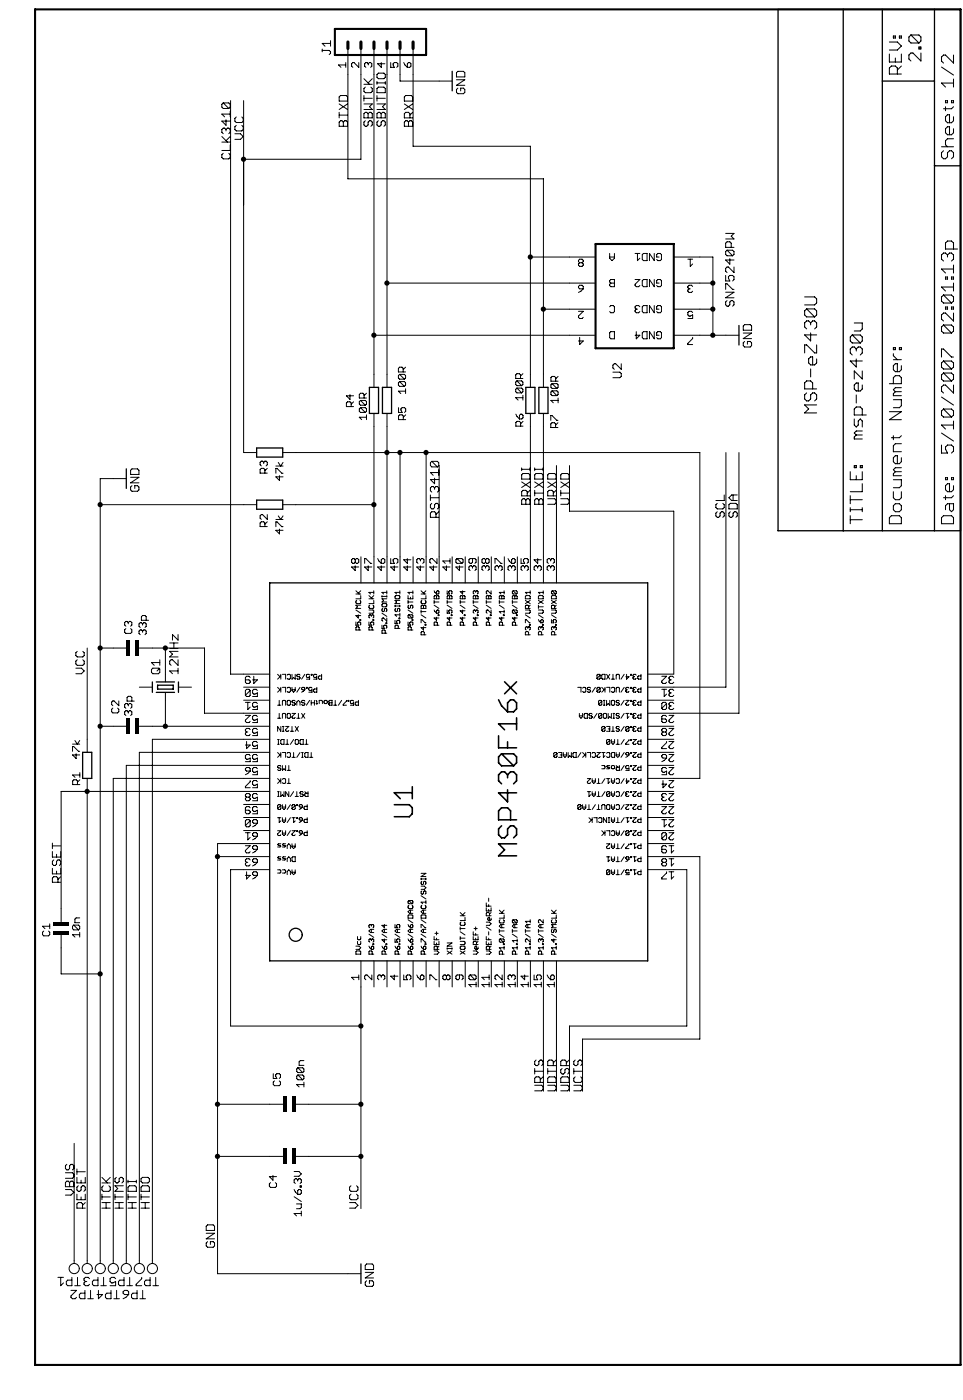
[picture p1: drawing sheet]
<svg xmlns="http://www.w3.org/2000/svg" width="188mm" height="273mm" viewBox="0 0 188 273" stroke-linecap="round" stroke-linejoin="round" font-family="sans-serif">
<g fill="none" stroke="#000" stroke-width=".2">
<path d="M173.3 10.5v1.6h2.3v-1.6M173.3 8.2h1.6l.7 .8-.7 .7h-1.6M174.1 7h.4v.4h-.4zM174.5 11.3v.8M174.9 14.4v-1.1l-.4-.4h-.8l-.4 .4v1.1h2.3M175.3 7h.3v.4h-.3zM175.6 12.9l-.7 .7M177.5 6.8h1.6l.3 .4v.8l-.3 .4M177.5 6.8l-.4 .4v.8l.4 .4h1.6M177.5 6.8l1.6 1.6M179.1 9.2h.3v.3h-.3zM179.4 10.3v1.6l-1.5-1.6h-.4l-.4 .4v.8l.4 .4"/>
<path d="M183.5 13.1l2.3 1.5M184.2 19.6h.4v.4h-.4zM185.4 19.6h.4v.4h-.4zM185.8 10.7v1.6l-1.6-1.6h-.3l-.4 .4v.8l.4 .4M185.8 15.4v1.6M185.8 16.2h-2.3l.7 .8M183.5 28.6h2.3M183.9 29.4l-.4 .4v.7l.4 .4h.3l.4-.4v-.7l.4-.4h.4l.4 .4v.7l-.4 .4M184.2 20.8v.8M185.8 22.8v.7l-.4 .4h-.8l-.4-.4v-.7l.4-.4h.4v1.5M185.8 25.1v.8l-.4 .4h-.8l-.4-.4v-.8l.4-.4h.4v1.6M185.8 27h-1.2l-.4 .4v.8l.4 .4"/>
<path d="M185.8 20.8l-.4 .4h-1.5M156.8 57.9h1.9l.4 .3v.8l-.4 .4h-1.9M183.9 57.5h1.5l.4 .4v.8l-.4 .4M183.9 57.5l-.4 .4v.8l.4 .4h1.5M183.9 57.5l1.5 1.6M184.2 59.8h.4v.4h-.4zM184.2 54h.4v.4h-.4zM184.6 49.7l.4-.4h.4l.4 .4v.8l-.4 .4M184.6 49.7l-.4-.4h-.3l-.4 .4v.8l.4 .4M184.6 49.7v.4M185.4 59.8h.4v.4h-.4zM185.4 54h.4v.4h-.4z"/>
<path d="M185.8 48.5v-1.1l-.4-.4h-.8l-.4 .4v1.1h2.4M185.8 51.6v1.6M185.8 55.2v1.5M185.8 55.9h-2.3l.7 .8M185.8 52.4h-2.3l.7 .8M157.2 76.6l-.4 .4v.7l.4 .4h.4l.4-.4v-.7l.4-.4h.3l.4 .4v.7l-.4 .4M157.2 60.2l-.4 .4v.8l.4 .4h1.5M157.2 60.2h1.5l.4 .4v.8l-.4 .4M157.2 60.2l1.5 1.6M158 62.9l-.4-.4h-.4l-.4 .4v.8l.4 .4M158 62.9v.4M158 64.9v1.5l-1.2-1.1h2.3"/>
<path d="M158 71.9v1.6M158 62.9l.4-.4h.3l.4 .4v.8l-.4 .4M158.4 75.8v-1.2l-.4-.4h-.8l-.4 .4v1.2h2.3M159.1 78.9h-2.3l.8 .8-.8 .8h2.3M159.1 67.2v1.6h-.4l-1.5-1.6h-.4v1.6M159.1 69.9v.8l-.4 .4h-.7l-.4-.4v-.8l.4-.3h.4v1.5M166.1 65.3h1.5l.4 .4v.7l-.4 .4M166.1 65.3l-.4 .4v.7l.4 .4h1.5M166.1 65.3l1.5 1.5M166.5 62.9h1.5v1.2l-.4 .4h-1.1M166.9 68l.3-.4h.4l.4 .4v.8l-.4 .4M166.9 70v1.5l-1.2-1.2h2.3"/>
<path d="M166.9 68l-.4-.4h-.4l-.4 .4v.8l.4 .4M166.9 68v.4M166.9 77v1.5M168 72.3v1.6l-1.5-1.6v1.6M168 75v.8l-.4 .4h-.7l-.4-.4v-.8l.4-.4h.3v1.6M173.3 74.8h2.3v-1.2l-.3-.4h-.8l-.4 .4v1.2M174.1 77.9h1.5v1.2l-.3 .3h-1.2M174.1 67.8h.4v.3h-.4zM174.1 68.9v.4l.8 .8M174.1 70.1h1.5M174.5 76.3l-.4 .4v.4h1.5M174.5 76.3h1.1"/>
<path d="M175.3 67.8h.3v.3h-.3zM175.6 71.3v.7l-.3 .4h-.8l-.4-.4v-.7l.4-.4h.4v1.5M175.6 75.6h-1.1l-.4 .3 .4 .4M183.5 69.6v-1.6h.4l1.5 1.6h.4M183.5 77.4l2.3 1.5M183.9 72.7l-.4 .4v.8l.4 .4h1.5M183.9 63.3h1.5l.4 .4v.8l-.4 .4M183.9 70.4h1.5l.4 .3v.8l-.4 .4M183.9 72.7h1.5l.4 .4v.8l-.4 .4M183.9 79.7h1.5l.4 .4v.8l-.4 .4M183.9 63.3l-.4 .4v.8l.4 .4h1.5M183.9 70.4l-.4 .3v.8l.4 .4h1.5"/>
<path d="M183.9 79.7l-.4 .4v.8l.4 .4h1.5M183.9 79.7l1.5 1.6M183.9 72.7l1.5 1.6M183.9 70.4l1.5 1.5M183.9 63.3l1.5 1.6M185.8 61v1.6l-1.6-1.6h-.3l-.4 .4v.8l.4 .4M185.8 75v1.6l-1.6-1.6h-.3l-.4 .4v.8l.4 .4M165.7 91.9v1.6h2.3v-1.6M165.7 96.6v1.6M165.7 98.9v.8M165.7 99.3h2.3M165.7 97.4h2.3"/>
<path d="M166.5 81.6v1.2l.4 .4 .3-.4v-.8l.4-.4 .4 .4v1.2M166.5 90.8h.4v.3h-.4zM166.9 92.7v.8M166.9 84.8l-.4 .4v.3h1.5M166.9 84.8h1.1M167.6 90.8h.4v.3h-.4zM168 94.3v1.5h-2.3M168 80.9v-1.2l-.4-.4h-.7l-.4 .4v1.2h2.3M168 98.9v.8M168 84h-1.1l-.4 .4 .4 .4M173.3 80.2h2.3l-2.3 1.6h2.3M174.1 93.5h1.5v1.2l-.3 .3h-1.2"/>
<path d="M174.1 95.8v1.2l.4 .4h.8l.3-.4v-1.2M174.1 84.9v.8M174.5 98.2h.8l.3 .3v.8l-.3 .4h-.8l-.4-.4v-.8zM174.5 91.9l-.4 .4v.4h1.5M174.5 91.9h1.1M175.6 89.2v.8l-.3 .4h-.8l-.4-.4v-.8l.4-.4h.4v1.6M175.6 86.5h-1.1l-.4 .4v1.1h1.5M175.6 91.1h-1.1l-.4 .4 .4 .4M175.6 84.9l-.3 .4h-1.6M183.5 86.7v1.6h1.1l-.4-.8v-.4l.4-.4h.8l.4 .4v.8l-.4 .4M183.5 84.4l2.3 1.5M184.2 93.1h.4v.4h-.4z"/>
<path d="M184.2 96.6v.8M185 98.2v1.1l.4 .4 .4-.4v-1.1h-1.2l-.4 .3v.8M185.4 93.1h.4v.4h-.4zM185.8 82.1v1.5M185.8 94.7v.7l-.4 .4h-.8l-.4-.4v-.7l.4-.4h.4v1.5M185.8 96.6l-.4 .4h-1.5M185.8 82.8h-2.3l.7 .8M165.7 101.3h2.3M165.7 100.5v1.6M173.7 100.5h1.6l.3 .4v1.2h-2.3v-1.2zM183.9 100.5h1.5l.4 .4v1.2h-2.3v-1.2z"/>
</g>
<g fill="none" stroke="#000" stroke-width=".19">
<path d="M44.9 19.6v111.8h7.7M47.5 19.6v68.6h2.5M62.8 9.8h1.3l.3 .3v.3l-.3 .2M62.8 9.6v.5M64.4 7.9v1.1M64.4 8.5h-1.6l.5 .5M66.4 18.6h1l.3 .3v.8h-1.6v-.8zM67.4 12.7h-1.4l.4 .4M67.4 12.2v.9M67.8 9.4v25.4h38.1v40.7M69.9 12.2v.9l-.9-.9h-.3l-.2 .2v.5l.2 .2M70.3 9.4v21.6h-22.8"/>
<path d="M70.9 18.6v1.1M70.9 19.2h1.6M70.9 16.4h1.6M70.9 15.3l1.1 1.1M71.2 17l-.3 .2v.6l.3 .3h1.1l.2-.3v-.6l-.2-.2M71.8 12.4v.3M71.8 12.4l-.3-.2h-.2l-.2 .2v.5l.2 .2M71.8 12.4l.2-.2h.2l.3 .2v.5l-.3 .2M72.5 15.3l-.8 .9M72.9 9.4v66.1M73.5 17.2l.2-.2h1.1l.3 .2v.9h-1.6zM73.5 19.2h1.6"/>
<path d="M73.5 15.9v.5M73.5 18.6v1.1M73.5 16.2h1.6M73.7 14.3h1.1l.3 .2v.6l-.3 .2h-1.1l-.2-.2v-.6zM74.3 12.2v.9l-.7-.7h1.4M75.1 15.9v.5M75.4 9.4v66.1M76.1 12.2v.9h.7l-.2-.4v-.3l.2-.2h.5l.2 .2v.5l-.2 .2M78 9.4v6.4h10.1M78.7 12.2l.7 .9M79.1 18.6h1l.3 .3v.8h-1.6v-.8zM79.4 12.4l.2-.2h.2l.3 .2v.5l-.3 .2h-.4z"/>
<path d="M80.5 9.4v19.1h22.9v47M88.9 15.5h1.7l-1.7 1.1h1.7M89.2 17.2l-.3 .2v.6l.3 .3h1.1l.3-.3v-.6l-.3-.2h-.5v.5M89.2 13.9h1.1l.3 .3v.8h-1.7v-.8zM43.2 27.7h1.7M43.2 26.6l1.1 1.1M43.5 29.9l-.3 .2v.6l.3 .3h1.1l.3-.3v-.6l-.3-.2M43.5 20.1l-.3 .2v.6l.3 .2h1.1M43.5 20.1h1.1l.3 .2v.6l-.3 .2M43.5 20.1l1.1 1M44 25.2l-.2-.2h-.3l-.3 .2v.6l.3 .3M44 25.2l.3-.2h.3l.3 .2v.6l-.3 .3"/>
<path d="M44 23.3v1.1l-.8-.8h1.7M44 25.2v.3M44.9 21.7v1.1M44.9 28.2v1.1h-1.7M44.9 26.6l-.9 .8M44.9 22.2h-1.7l.6 .6M45.8 26.1h1.1l.5 .5-.5 .6h-1.1M46 24.4l-.2 .3v.5l.2 .3h1.1l.3-.3v-.5l-.3-.3M46 22.8l-.2 .3v.5l.2 .3h1.1l.3-.3v-.5l-.3-.3M66.1 21.9v1.1M66.1 22.4h1.6M66.1 20.3l1.6 1"/>
<path d="M66.4 23.5h.2l.3 .3 .3-.3h.2l.3 .3v.8h-1.6v-.8zM66.9 23.8v.8M67.7 20.3l-1.6 1M70.9 22.2l.3-.3h.3l.2 .3 .3-.3h.3l.2 .3v.8h-1.6zM70.9 20.3h1.6l-.5 .5 .5 .5h-1.6M71.2 23.5l-.3 .3v.5l.3 .3h.3l.2-.3v-.5l.3-.3h.3l.2 .3v.5l-.2 .3M71.7 22.2v.8M73.5 22.2l.2-.3h.3l.3 .3 .2-.3h.3l.3 .3v.8h-1.6zM73.5 20.3h1.6l-.6 .5 .6 .5h-1.6M73.7 23.5l-.2 .3v.5l.2 .3h.3l.3-.3v-.5l.2-.3h.3l.3 .3v.5l-.3 .3M74.3 22.2v.8M78.8 20.3l1.6 1"/>
<path d="M79.1 23.5h.2l.3 .3 .3-.3h.2l.3 .3v.8h-1.6v-.8zM79.6 23.8v.8M79.9 23v-.8l-.3-.3h-.5l-.3 .3v.8h1.6M80.4 21.9l-.5 .5M80.4 20.3l-1.6 1M75.4 55.2h40.7M103.4 50.1h12.7M112.7 55.8l.3-.2h.4l.3 .2v.5h-.7l-.3-.2zM113 51.2l-.3-.2v-.3l.3-.2h.4l.3 .2v.3l-.3 .2M113 51.2l-.3 .2v.3l.3 .2h.4l.3-.2v-.3l-.3-.2M113 51.2h.4M113.7 56.3l-1 .7"/>
<path d="M118.8 49.4v.9l.5 .5 .4-.5v-.9M118.8 54.7l.2-.2h.7v1.4h-.7l-.2-.3v-.2l.2-.2-.2-.3zM118.8 59.8l.2-.3h.5l.2 .3v.9l-.2 .2h-.5l-.2-.2M118.8 50.1h.9M119 55.2h.7M123.7 49.4h1M123.7 54.5h1l-1 .9v.2l.3 .3h.4l.3-.3M124.2 49.4v1.4l.5-.5M124.7 59.8l-.3-.3h-.4l-.3 .3v.2l.3 .2M125.2 49.6l.2-.2h.7v1.4h-.7l-.2-.2zM125.2 59.8l.2-.3h.7v1.4h-.7l-.2-.2zM125.4 54.5h.7v1.4h-.7l-.2-.3v-.9z"/>
<path d="M127.5 49.4v1.4l-.9-1.4v1.4M127.5 54.5v1.4l-.9-1.4v1.4M127.5 59.5v1.4l-.9-1.4v1.4M128.4 50.1h-.4v-.5l.2-.2h.5l.2 .2v1l-.2 .2h-.5l-.2-.2M128.4 55.2h-.4v-.5l.2-.2h.5l.2 .2v.9l-.2 .3h-.5l-.2-.3M131.3 50.1h7.6v10.1M131.3 55.2h7.6M134 50.5h1M134.3 56.3l-.3 .2v.3l.3 .2h.4l.3-.2M134.3 56.3h.2M134.5 50.5v1.4l.5-.5M135 55.8l-.3-.2h-.4l-.3 .2v.3l.3 .2"/>
<path d="M141.4 53.7v1.1h.8l-.3-.6v-.3l.3-.2h.6l.2 .2v.6l-.2 .3M141.4 56.4v-1.1h.3l1.1 1.1h.2M141.4 56.9h1.6l-1.6 1.1h1.6M141.4 45.5h1.6l-.5 .5 .5 .6h-1.6M141.7 58.6l-.3 .3v.5l.3 .3h.2l.3-.3v-.5l.3-.3h.3l.2 .3v.5l-.2 .3M141.7 48.8h1.1l.2 .2v.6l-.2 .2M141.7 48.8l-.3 .2v.6l.3 .2h1.1M141.7 48.8l1.1 1M142.2 50.4v1.1l-.8-.8h1.6M142.5 48.2v-.8l-.3-.3h-.5l-.3 .3v.8h1.6M143 52v1.1l-1.1-1.1h-.2l-.3 .3v.5l.3 .3M68.2 76.9v.9l-.7-.7h1.4"/>
<path d="M68.4 79.2v-.7l-.2-.2h-.5l-.2 .2v.7h1.4M68.9 78.3l-.5 .5M70.2 78l-.2 .3v.4l.2 .3h1M70.2 79.4l-.2 .3v.4l.2 .3h1M70.2 79.4h1l.2 .3v.4l-.2 .3M70.2 78h1l.2 .3v.4l-.2 .3M70.2 79.4l1 1M70.2 78l1 1M70.9 77.6v-.7l-.2-.3h-.5l-.2 .3v.7h1.4M71.4 76.6l-.5 .5M72.9 65.3h43.2M77.7 79.4v1h.7l-.3-.5v-.2l.3-.3h.4l.3 .3v.4l-.3 .3"/>
<path d="M77.9 73l-.3 .2v.5l.3 .2h.9M77.9 74.4l-.3 .2v.5l.3 .2h.9M77.9 73h.9l.2 .2v.5l-.2 .2M77.9 74.4h.9l.2 .2v.5l-.2 .2M77.9 74.4l.9 .9M77.9 73l.9 .9M78.6 72.5v-.7l-.3-.2h-.4l-.3 .2v.7h1.4M79 76.2h-1.4l.5 .5M79 75.8v.9M79 71.6l-.4 .4M100.7 74.2l-.2 .3v.4l.2 .3h1M100.7 75.6l-.2 .3v.4l.2 .3h1"/>
<path d="M100.7 74.2h1l.2 .3v.4l-.2 .3M100.7 75.6h1l.2 .3v.4l-.2 .3M100.7 75.6l1 1M100.7 74.2l1 1M101.4 73.8v-.7l-.2-.3h-.5l-.2 .3v.7h1.4M101.9 77v1M101.9 77.5h-1.4l.5 .5M101.9 72.8l-.5 .5M105.9 60.2h10.2M107.6 76.2l-.2 .2v.5l.2 .2h.9M107.6 74.8h.9l.2 .2v.5l-.2 .2M107.6 74.8l-.2 .2v.5l.2 .2h.9"/>
<path d="M107.6 76.2h.9l.2 .2v.5l-.2 .2M107.6 76.2l.9 .9M107.6 74.8l.9 .9M108.3 74.3v-.7l-.3-.2h-.4l-.2 .2v.7h1.3M108.7 78h-1.3l.4 .5M108.7 77.6v.9M108.7 73.4l-.4 .4M112.7 60.7h1l-1 .9v.2l.3 .3h.4l.3-.3M113 65.7v1.4l.7-.7h-1M118.8 64.9l.2-.3h.7v1.4h-.7l-.2-.2zM119.4 72.5h1.4l.3 .3v.5l-.3 .3h-1.4M121.1 70.9v1.1l-1.1-1.1h-.3l-.3 .3v.5l.3 .3"/>
<path d="M124 64.6v1.4l.7-.7h-1M124 60.2l-.3 .3v.2l.3 .2h.4l.3-.2M124 60.2h.2M125.2 64.9l.2-.3h.7v1.4h-.7l-.2-.2zM127.5 64.6v1.4l-.9-1.4v1.4M128.4 65.3h-.4v-.4l.2-.3h.5l.2 .3v.9l-.2 .2h-.5l-.2-.2M128.4 60.2h-.4v-.4l.2-.3h.5l.2 .3v.9l-.2 .2h-.5l-.2-.2M131.3 65.3h12.7M131.3 60.2h7.6M135 60.9l-.3-.2h-.4l-.3 .2v.5l.3 .2 .7-.2v.7h-1M135 65.7v.3l-1 .9v.2h1M138.9 60.2v5.1"/>
<path d="M144.8 64.9h1.7l-1.7 1.1h1.7M145.1 66.5l-.3 .3v.6l.3 .2h1.1l.3-.2v-.6l-.3-.3h-.6v.6M145.1 63.3h1.1l.3 .2v.8h-1.7v-.8zM19.5 98.3h30.5M24.6 93.3h-5.1v152.9M25.4 91.6l.3-.2h1.1l.3 .2v.9h-1.7zM25.4 93h1.7l-1.7 1.1h1.7M25.7 94.6l-.3 .3v.6l.3 .2h1.1l.3-.2v-.6l-.3-.3h-.5v.6M51.4 90.1l-.3-.2h-.2l-.2 .2v.5l.2 .2M51.4 90.1l.2-.2h.2l.3 .2v.5l-.3 .2M51.4 90.1v.2M51.6 92.2v-.7l-.2-.2h-.5l-.2 .2v.7h1.4"/>
<path d="M52.1 91.3l-.5 .4M53.8 92.2v-.9h.2l.9 .9h.3M53.8 90.8h1.4M54.2 90.1l.5 .7 .5-.7M54.5 92.7v.9l-.7-.7h1.4M55.1 98.3h17.8M55.1 88.2h81.3v63.5h-10.2M71.4 81.3h-1.4l.5 .5M71.4 80.8v1M72.9 80.6v33M75.4 80.6v33M78 88.2v25.4"/>
<path d="M78.6 81.8v-.7l-.2-.3h-.5l-.2 .3v.7h1.4M79.1 80.8l-.5 .5M83 88.2v25.4M83.9 96.5v1M83.9 97h1.6M84.1 89.9l-.2 .3v.5l.2 .3h1.1M84.1 98.1l-.2 .3v.5l.2 .3h.3l.3-.3v-.5l.3-.3h.2l.3 .3v.5l-.3 .3M84.1 89.9h1.1l.3 .3v.5l-.3 .3M84.1 89.9l1.1 1.1M84.7 93.2v1.1l-.8-.9h1.6M84.7 95.1l.3-.3h.2l.3 .3v.5l-.3 .3M84.7 95.1l-.3-.3h-.3l-.2 .3v.5l.2 .3"/>
<path d="M84.7 95.1v.3M85.5 92.1h-1.6l.5 .5M85.5 99.7l-.5 .6M85.5 91.5v1.1M85.6 90.7v22.9M100.5 80.7l.7 .9M101.5 80.7h.2l.2 .2v.5l-.2 .2h-.5v-.7zM101.5 83v-.7l-.3-.2h-.4l-.3 .2v.7h1.4M101.6 91.2v.5M101.6 93.9l1.7 1.1M101.6 91.5h1.7M101.9 82.1l-.4 .5"/>
<path d="M101.9 92.3h1.1l.3 .2v.9h-1.7v-.9zM101.9 97.2h.3l.3 .3 .2-.3h.3l.3 .3v.8h-1.7v-.8zM102.5 97.5v.8M102.7 96.6v-.8l-.2-.2h-.6l-.3 .2v.8h1.7M103.3 95.6l-.6 .5M103.3 91.2v.5M103.3 93.9l-1.7 1.1M103.4 80.6v33M104.2 96.1h1.6M104.2 91.5h1.6M104.2 91.2v.5M104.2 95.6v1"/>
<path d="M104.2 93.9l1.6 1.1M104.5 97.2h.2l.3 .3 .3-.3h.2l.3 .3v.8h-1.6v-.8zM104.5 92.3h1l.3 .2v.9h-1.6v-.9zM105 97.5v.8M105.8 91.2v.5M105.8 93.9l-1.6 1.1M105.9 80.6v33M106.7 97.2h1.4l.3 .3v.5l-.3 .3h-1.4M106.7 93.9l1.7 1.1M107 92.3h1.1l.3 .2v.9h-1.7v-.9zM107.3 81.9v-.9h.3l.9 .9h.2M107.8 96.6v-.8l-.3-.2h-.5l-.3 .2v.8h1.7"/>
<path d="M108.3 83.3v-.7l-.3-.2h-.4l-.3 .2v.7h1.4M108.4 95.6l-.6 .5M108.4 93.9l-1.7 1.1M108.4 90.7v22.9M108.7 82.4l-.4 .4M109.3 92.5l.2-.2h1.1l.3 .2v.9h-1.6zM109.3 97.2h1.3l.3 .3v.5l-.3 .3h-1.3M109.3 96.1h1.6M109.3 95.6v1M109.3 93.9l1.6 1.1M110.9 93.9l-1.6 1.1M111 90.7v8.9h20.3v31.8h-5.1"/>
<path d="M139.8 99.7l-.3 .3v.5l.3 .3h.2l.3-.3v-.5l.3-.3h.3l.2 .3v.5l-.2 .3M139.8 98.1l-.3 .3v.5l.3 .3h1.1l.2-.3v-.5l-.2-.3M141.1 96.5v1h-1.6M141.5 88.2v45.7h-15.3M142 98.4l.3-.3h1.1l.3 .3v.8h-1.7zM142.3 99.7l-.3 .3v.5l.3 .3h.3l.2-.3v-.5l.3-.3h.3l.3 .3v.5l-.3 .3M142.8 96.5v1M143.7 96.5h-1.1l-.6 .5 .6 .5h1.1M144 88.2v50.8h-17.8M51.6 102.6v-.7l-.2-.2h-.5l-.2 .2v.7h1.4M52.1 100.3v.9l-1-.9h-.2l-.2 .2v.5l.2 .2M52.1 101.7l-.5 .4"/>
<path d="M53.8 102.6v-.9h.2l.9 .9h.3M53.8 101.2h1.4M54.2 100.5l.5 .7 .5-.7M54.5 103.1v.9l-.7-.7h1.4M69.2 109.1l.2-.2h.3l.2 .2v.5l-.2 .2h-.3l-.2-.2M69.2 110.3v.9l-.7-.7h1.4M69.2 109.1v.5M69.2 109.1l-.2-.2h-.3l-.2 .2v.5l.2 .2h.3l.2-.2M69.4 118.9l.9 .6M69.4 115.8h.9M69.4 115.1l.6 .7M69.5 117l-.1 .2v.3l.1 .1h.6l.2-.1v-.3l-.2-.2"/>
<path d="M69.8 119.8v.6l-.4-.4h.9M70.3 116.1v.6h-.9M70.3 117.9h-.9l.3 .3-.3 .4h.9M70.3 115.1l-.5 .5M70.3 108.5v5.1M71.1 109.8v-.9h.2l.9 .9h.3M71.8 110.3v.9l-.7-.7h1.4M71.9 118.9h.8l.1 .1v.3l-.1 .2h-.8M71.9 116.7h.9M71.9 116.1l.6 .6M72 117.9l-.1 .2v.3l.1 .2h.7l.1-.2v-.3l-.1-.2M72.4 120l-.2-.2-.3 .2v.3l.1 .1"/>
<path d="M72.4 120l.1-.2 .3 .2v.3l-.1 .1M72.4 120v.1M72.8 115.1v.7M72.8 117v.6h-.9M72.8 116.1l-.4 .4M72.8 115.4h-.9l.3 .4M73.6 108.9l.7 .9M74.3 110.3v.9l-.7-.7h1.4M74.3 109.1l.2-.2h.3l.2 .2v.5l-.2 .2h-.5zM74.4 116.1v.3M74.4 119.5l1 .6M74.4 116.2h1"/>
<path d="M74.6 118.6l-.2 .1v.3l.2 .2 .3-.2v-.3l.2-.1 .3 .1v.3l-.2 .2M74.6 117.6h.6l.2 .2v.3l-.2 .2h-.6l-.2-.2v-.3zM75.4 115.4h-1l.3 .4M75.4 115.1v.7M75.4 116.1v.3M75.4 116.7h-1l.3 .3-.3 .3h1M76.1 108.9v.9h.7l-.2-.5v-.2l.2-.2h.5l.2 .2v.5l-.2 .2M76.8 110.3v.9l-.7-.7h1.4M77 117.9v.4M77 118.1h.9M77.1 118.6l-.1 .1v.3l.1 .2 .3-.2v-.3l.2-.1 .3 .1v.3l-.1 .2M77.1 116.1h.7l.1 .1v.3l-.1 .2h-.7l-.1-.2v-.3z"/>
<path d="M77.9 117h-.9l.3 .3-.3 .3h.9M77.9 115.1v.7M77.9 117.9v.4M77.9 119.5v.6M77.9 115.4h-.9l.3 .4M77.9 119.8h-.9l.3 .3M79.4 110.3v.9l-.7-.7h1.4M79.4 108.9v.9l-.7-.7h1.4M79.5 116.1v.6h1v-.6M79.5 117v.6M79.5 117.3h1M79.5 118.9l1 .6"/>
<path d="M79.7 117.9l-.2 .2v.3l.2 .2 .3-.2v-.3l.1-.2 .4 .2v.3l-.2 .2M79.7 119.8h.6l.2 .2v.3l-.2 .1M79.7 119.8l-.2 .2v.3l.2 .1h.6M79.7 119.8l.6 .6M80 116.4v.3M80.5 115.1v.7M80.5 115.4h-1l.3 .4M80.5 108.5v5.1M81.9 110.3v.9l-.7-.7h1.4M81.9 109.1l-.2-.2h-.3l-.2 .2v.5l.2 .2M81.9 109.1l.2-.2h.3l.2 .2v.5l-.2 .2M81.9 109.1v.2"/>
<path d="M82.1 118.1l.1-.2 .3 .2 .3-.2 .2 .2v.5h-.9zM82.1 118.9v.6M82.1 115.8h.9M82.1 119.2h.9M82.1 119.8l.9 .6M82.1 115.1l.6 .7M82.2 117l-.1 .2v.3l.1 .1h.6l.2-.1v-.3l-.2-.2M82.5 118.1v.5M83 116.1v.6h-.9M83 115.1l-.5 .5M84.5 110.3v.9l-.7-.7h1.4M84.6 116.2l.1-.1 .4 .1 .3-.1 .1 .1v.5h-.9z"/>
<path d="M84.6 117v.6M84.6 117.3h.9M84.6 118.9l.5 .6M84.6 117.9l.9 .7M84.6 115.1l.5 .7M85 100.8v-.8l-.3-.3h-.6l-.2 .3v.8h1.6M85.1 119l.3-.1 .1 .1v.3l-.1 .2h-.3zM85.1 116.2v.5M85.2 108.9v.9l-1-.9h-.2l-.2 .2v.5l.2 .2M85.2 115.1l.3 .2v.3l-.1 .2h-.3v-.5zM85.4 119.8h.1v.2h-.1zM87 110.3v.9l-.7-.7h1.4"/>
<path d="M87.1 116.2l.2-.1 .3 .1 .3-.1 .2 .1v.5h-1zM87.1 115.1v.7h.5l-.2-.5 .2-.2h.3l.2 .2v.3l-.2 .2M87.1 118.9v.6h.5l-.2-.3 .2-.3h.3l.2 .1v.3l-.2 .2M87.1 117v.6M87.1 117.3h1M87.1 117.9l1 .7M87.6 116.2v.5M87.7 109.3h-1.4l.5 .5M87.7 108.9v.9M87.9 119.8h.2v.2h-.2zM88.1 108.5v5.1M89.1 108.9h.9l.2 .2v.5l-.2 .2"/>
<path d="M89.1 108.9l-.3 .2v.5l.3 .2h.9M89.1 108.9l.9 .9M89.5 110.3v.9l-.7-.7h1.4M89.7 116.2l.1-.1 .3 .1 .4-.1 .1 .1v.5h-.9zM89.7 117v.6M89.7 117.3h.9M89.7 117.9l.9 .7M90.1 115.1v.7l-.4-.5h.9M90.1 116.2v.5M90.1 118.9v.6l-.4-.5h.9M90.5 119.8h.1v.2h-.1zM90.7 108.5v5.1"/>
<path d="M92.1 108.9v.7l-.3 .2h-.2l-.2-.2v-.5l.2-.2h.9l.3 .2v.5l-.3 .2M92.1 110.5l-.3-.2h-.2l-.2 .2v.5l.2 .2M92.1 110.5l.2-.2h.2l.3 .2v.5l-.3 .2M92.1 110.5v.2M92.2 116.2l.2-.1 .3 .1 .3-.1 .2 .1v.5h-1zM92.2 117v.6M92.2 117.3h1M92.2 117.9l1 .7M92.7 119l.1-.1 .4 .1v.3l-.2 .2M92.7 115.3l.1-.2 .4 .2v.3l-.2 .2M92.7 115.3l-.2-.2-.3 .2v.3l.2 .2M92.7 119l-.2-.1-.3 .1v.3l.2 .2"/>
<path d="M92.7 115.3v.1M92.7 116.2v.5M92.7 119v.2M93 119.8h.2v.2h-.2zM93.2 108.5v5.1M94.6 109.1l-.2-.2h-.3l-.2 .2v.5l.2 .2h.3l.2-.2M94.6 109.1l.2-.2h.3l.2 .2v.5l-.2 .2h-.3l-.2-.2M94.6 110.5l-.2-.2h-.3l-.2 .2v.5l.2 .2M94.6 110.5l.2-.2h.3l.2 .2v.5l-.2 .2M94.6 109.1v.5M94.6 110.5v.2M94.8 116.2l.1-.1 .3 .1 .3-.1 .2 .1v.5h-.9z"/>
<path d="M94.8 117v.6M94.8 117.3h.9M94.8 117.9l.9 .7M95.2 116.2v.5M95.5 119.8h.2v.2h-.2zM95.7 118.9v.6l-.6-.6h-.2l-.1 .1v.3l.1 .2M95.7 115.1v.7l-.6-.7-.3 .2v.3l.1 .2M95.7 108.5v5.1M96.5 109.8v-.9h.2l.9 .9h.3M97.2 110.5l-.3-.2h-.2l-.2 .2v.5l.2 .2M97.2 110.5l.2-.2h.2l.3 .2v.5l-.3 .2M97.2 110.5v.2"/>
<path d="M97.3 116.2l.1-.1 .4 .1 .3-.1 .1 .1v.5h-.9zM97.3 117v.6M97.3 117.3h.9M97.3 117.9l.9 .7M97.8 116.2v.5M98.1 119.8h.1v.2h-.1zM98.2 115.4h-.9l.3 .4M98.2 115.1v.7M98.2 118.9v.6M98.2 119.2h-.9l.3 .3M98.3 108.5v5.1M99 108.9l.7 .9"/>
<path d="M99.7 109.1l.2-.2h.3l.2 .2v.5l-.2 .2h-.5zM99.7 110.5l-.2-.2h-.3l-.2 .2v.5l.2 .2M99.7 110.5l.2-.2h.3l.2 .2v.5l-.2 .2M99.7 110.5v.2M99.8 116.2l.2-.1 .3 .1 .3-.1 .2 .1v.5h-1zM99.8 117v.6M99.8 117.3h1M99.8 117.9l1 .7M100 115.1l.6 .7M100 115.1h.6l.2 .2v.3l-.2 .2M100 118.9h.6l.2 .1v.3l-.2 .2M100 115.1l-.2 .2v.3l.2 .2h.6"/>
<path d="M100 118.9l-.2 .1v.3l.2 .2h.6M100 118.9l.6 .6M100.3 116.2v.5M100.6 119.8h.2v.2h-.2zM100.8 108.5v5.1M101.5 108.9v.9h.7l-.2-.5v-.2l.2-.2h.5l.2 .2v.5l-.2 .2M102.2 110.5l-.2-.2h-.2l-.3 .2v.5l.3 .2M102.2 110.5l.3-.2h.2l.2 .2v.5l-.2 .2M102.2 110.5v.2M102.4 118.9h.8l.1 .1v.3l-.1 .2h-.8M102.4 119.8l.9 .6M102.4 117l.9 .6"/>
<path d="M102.5 116.1h.7l.1 .1v.5h-.9v-.5zM103 118.6v-.5l-.2-.2h-.3l-.1 .2v.5h.9M103.3 115.4h-.9l.3 .4M103.3 117.9l-.3 .3M103.3 115.1v.7M103.3 117l-.9 .6M104.8 108.9v.9l-.7-.7h1.4M104.8 110.5l-.3-.2h-.2l-.2 .2v.5l.2 .2M104.8 110.5l.2-.2h.2l.3 .2v.5l-.3 .2M104.8 110.5v.2M104.9 117.9v.7M104.9 118.9h.8l.2 .1v.3l-.2 .2h-.8"/>
<path d="M104.9 118.2h1M104.9 119.8l1 .6M104.9 117l1 .6M105.1 116.1h.6l.2 .1v.5h-1v-.5zM105.9 115.4h-1l.3 .4M105.9 115.1v.7M105.9 117l-1 .6M107.3 109.1l-.2-.2h-.3l-.2 .2v.5l.2 .2M107.3 109.1l.2-.2h.3l.2 .2v.5l-.2 .2M107.3 110.5l-.2-.2h-.3l-.2 .2v.5l.2 .2M107.3 110.5l.2-.2h.3l.2 .2v.5l-.2 .2M107.3 109.1v.2"/>
<path d="M107.3 110.5v.2M107.5 118.9h.7l.2 .1v.3l-.2 .2h-.7M107.5 119.8l.9 .6M107.5 117l.9 .6M107.6 115.1l.6 .7M107.6 115.1h.6l.2 .2v.3l-.2 .2M107.6 115.1l-.1 .2v.3l.1 .2h.6M107.6 116.1h.6l.2 .1v.5h-.9v-.5zM108.1 118.6v-.5l-.2-.2h-.3l-.1 .2v.5h.9M108.4 117.9l-.3 .3M108.4 117l-.9 .6M14.8 130.2h1.1l.5 .5-.5 .6h-1.1"/>
<path d="M15.1 128.6l-.3 .2v.6l.3 .3h1l.3-.3v-.6l-.3-.2M15.1 126.9l-.3 .3v.5l.3 .3h1l.3-.3v-.5l-.3-.3M17 126.3v20.3M19.5 126.3h5.1M22 138l-.2 .2v.5l.2 .2h.9l.3-.2v-.5l-.3-.2M23.2 136.6v.9l-1-.9h-.2l-.2 .2v.5l.2 .2M24.5 122.5l-.2 .2v.5l.2 .2h1l.2-.2v-.5l-.2-.2M25 121.3l.2-.2h.3l.2 .2v.5l-.2 .2M25 137.3l.2-.2h.3l.2 .2v.5l-.2 .2M25 121.3l-.2-.2h-.3l-.2 .2v.5l.2 .2M25 137.3l-.2-.2h-.3l-.2 .2v.5l.2 .2M25 138.7l-.2-.2h-.3l-.2 .2v.5l.2 .2"/>
<path d="M25 138.7l.2-.2h.3l.2 .2v.5l-.2 .2M25 121.3v.3M25 137.3v.3M25 138.7v.3M25.7 136.6v-.7l-.2-.2h-.5l-.2 .2v.7h1.4M27.2 126.3h12.7v12.7h12.7M27.2 133.9h2.5M27.8 121.6l-.2-.3h-.3l-.2 .3v.4l.2 .3M27.8 123l-.2-.2h-.3l-.2 .2v.5l.2 .2M27.8 121.6l.2-.3h.3l.2 .3v.4l-.2 .3M27.8 123l.2-.2h.3l.2 .2v.5l-.2 .2M27.8 121.6v.2"/>
<path d="M27.8 123v.2M28.5 120.9v-.7l-.2-.3h-.5l-.2 .3v.7h1.4M29.5 130.5l.3-.3h1.1l.2 .3v.5l-.2 .3h-1.1l-.3-.3zM31.1 128.6v1.1M31.1 130.2l-.5 .5M31.1 129.1h-1.6l.6 .6M32.2 126.3v6.6M32.2 134.9v6.6M33.1 126.4h1.6M33.1 125.3h1.6M33.9 125.3v1.1M34.7 123.7v1l-1.1-1v1"/>
<path d="M34.7 128.6v1.1l-1.1-1.1h-.3l-.2 .2v.6l.2 .3M34.7 130.7h-1.6l.5 .6M34.7 126.9h-1.6l.5 .6-.5 .5h1.6M34.7 130.2v1.1M34.8 133.9h2.5M47.5 136.4h5.1M47.5 133.9h5.1M47.8 139.4h.9l-.9 .9v.3l.2 .2h.5l.2-.2M47.8 136.9h.9M48.3 136.9v1.4l.4-.5M48.7 132l-.2-.2h-.5l-.2 .2v1l.2 .2h.5l.2-.2v-.3l-.2-.2h-.7M48.7 134.6l-.2-.3h-.5l-.2 .3v.9"/>
<path d="M48.7 134.6v.9l-.2 .2h-.5l-.2-.2M48.7 134.6l-.9 .9M49.5 131.8v1.4l.7-.7h-1M50.2 134.6l-.3-.3h-.4l-.3 .3v.4l.3 .3 .7-.3v.7h-1M50.2 137.1l-.3-.2h-.4l-.3 .2v.5l.3 .2 .7-.2v.7h-1M50.2 139.6l-.3-.2h-.4l-.3 .2v.5l.3 .2 .7-.2v.7h-1M54.1 140h.6M54.1 133.9l.5 .5M54.1 131.4l.5 .5M54.1 137.4h.6M54.4 139v1M54.4 136.5v.9"/>
<path d="M54.7 131.4v.9M54.7 133.9v1M54.7 134.3l-.6 .6M54.7 131.7l-.6 .6M55 140v-.8l.2-.2h.3l.2 .2v.8M55 131.4h.7v.9M55 133.9h.7v1M55 137.4v-.8l.2-.1h.3l.2 .1v.8M56 139.2l.1-.2h.3l.2 .2v.6l-.2 .2h-.3l-.1-.2zM56 131.6l.1-.2h.3l.2 .2v.6l-.2 .1h-.3l-.1-.1M56 134.1l.1-.2h.3l.2 .2v.6l-.2 .2h-.3l-.1-.2M56 136.6l.1-.1h.3l.2 .1v.7l-.2 .1h-.3l-.1-.1z"/>
<path d="M56.9 131.4v.9l.3-.3 .3 .3v-.9M56.9 133.9v.7l.3 .3 .3-.3v-.7M56.9 139h.6l-.6 .7 .2 .3h.3l.1-.2M56.9 134.4h.6M57.5 136.6l-.1-.1h-.3l-.2 .1 .2 .4h.3l.1 .1-.1 .3h-.3l-.2-.1M57.8 140h.7M57.8 137.4v-.6l.3-.3 .4 .3v.6M58.1 139v1M58.5 131.6l-.2-.2h-.3l-.2 .2 .2 .3h.3l.2 .1-.2 .3h-.3l-.2-.1M58.5 133.9l-.7 1M58.8 134.1l.1-.2h.3l.2 .2v.3h-.5zM58.8 139l.6 1"/>
<path d="M59.4 139l-.6 1M59.4 134.4l-.6 .5M59.4 131.4l-.6 .9M59.4 136.6l-.2-.1h-.3l-.1 .1 .1 .4h.3l.2 .1-.2 .3h-.3l-.1-.1M59.7 133.9h.2v.2h-.2zM60.3 131.6l-.1-.2h-.3l-.2 .2v.3l.2 .1 .4-.1v.4h-.6M60.3 136.5l-.6 .9M60.6 136.5v.9M60.6 137h.7M60.6 131.4h.2v.2h-.2zM60.8 134.1l-.2-.2h-.3l-.1 .2v.3l.1 .2 .5-.2v.5h-.6M61.3 136.5v.9"/>
<path d="M61.6 137.1h.3M61.6 136.5l.1 .1v.7M61.7 131.6l-.1-.2h-.3l-.2 .2v.3l.2 .1 .4-.1v.4h-.6M61.7 133.9v1h-.4l-.2-.2v-.3l.2-.1h.4M62.2 137.1v-.6h.5l.1 .1v.5M62.7 131.4v.9h-.5l-.2-.1v-.3l.2-.2h.5M63.1 136.6l.2-.1h.3l.2 .1v.4l-.2 .1h-.3l-.2-.1zM64.1 136.6l.1-.1h.5v.9h-.5l-.1-.1 .1-.3zM64.2 137h.5M65 137.4h.6M65.3 136.5v.9M66.6 136.5l-.7 .9"/>
<path d="M67.5 136.5v.1l-.6 .7v.1h.6M67.8 136.5h.2v.1h-.2zM68.9 136.6l-.1-.1h-.4l-.1 .1v.4l.1 .1 .5-.1v.4h-.6M69.4 121.2v.6h.4l-.1-.3 .1-.3h.3l.2 .2v.3l-.2 .1M69.8 136.5v.9h-.4l-.2-.1v-.3l.2-.2h.4M70 122.8v-.5l-.2-.2h-.3l-.1 .2v.5h.9M70.1 120.7h.2v.2h-.2zM71.9 121.2v.6h.5l-.2-.3 .2-.3h.3l.1 .2v.3l-.1 .1M72.5 122.8v-.5l-.1-.2h-.4l-.1 .2v.5h.9M72.7 120.7h.1v.2h-.1zM74.4 121.8v.7h.5l-.2-.4 .2-.3h.3l.2 .2v.3l-.2 .2M75.1 123.4v-.5l-.2-.1h-.3l-.2 .1v.5h1"/>
<path d="M75.2 121.4h.2v.1h-.2zM75.4 120.4v.7l-.7-.7-.3 .2v.3l.2 .2M77 120.9v.6h.4l-.1-.3 .1-.3h.4l.1 .2v.3l-.1 .1M77.6 122.5v-.5l-.2-.2h-.3l-.1 .2v.5h.9M77.8 120.4h.1v.2h-.1zM79.5 121.2v.6h.5l-.2-.3 .2-.3h.3l.2 .2v.3l-.2 .1M80.1 122.8v-.5l-.1-.2h-.3l-.2 .2v.5h1M80.3 120.7h.2v.2h-.2zM82.1 121.4v-.7l.9 .7M82.5 122.1v.7l-.4-.5h.9M82.7 123.7v-.5l-.2-.1h-.3l-.1 .1v.5h.9M82.8 121.7h.2v.1h-.2z"/>
<path d="M85.1 120.3v.6l-.5-.5h.9M85.2 121.8v-.4l-.1-.2h-.4l-.1 .2v.4h.9M87.6 120.3v.6l-.5-.5h1M87.8 121.8v-.4l-.2-.2h-.3l-.2 .2v.4h1M90.1 120.3v.6l-.4-.5h.9M90.3 121.8v-.4l-.2-.2h-.3l-.1 .2v.4h.9M92.7 120.3v.6l-.5-.5h1M92.8 121.8v-.4l-.1-.2h-.3l-.2 .2v.4h1M95.2 120.3v.6l-.4-.5h.9M95.4 121.8v-.4l-.2-.2h-.3l-.1 .2v.4h.9M97.8 120.3v.6l-.5-.5h.9M97.9 121.8v-.4l-.1-.2h-.4l-.1 .2v.4h.9"/>
<path d="M100.3 120.3v.6l-.5-.5h1M100.5 121.8v-.4l-.2-.2h-.3l-.2 .2v.4h1M102.4 121.4v-.7l.9 .7M102.8 122.3l-.1-.2-.3 .2v.3l.1 .2M102.8 122.3l.2-.2 .3 .2v.3l-.1 .2M102.8 122.3v.2M103 123.7v-.5l-.2-.1h-.3l-.1 .1v.5h.9M103.2 121.7h.1v.1h-.1zM104.9 120.7l.5 .7M105.4 122.3l-.2-.2-.3 .2v.3l.2 .2M105.4 120.9l.3-.2 .2 .2v.3l-.2 .2h-.3zM105.4 122.3l.1-.2 .4 .2v.3l-.2 .2"/>
<path d="M105.4 122.3v.2M105.5 123.7v-.5l-.1-.1h-.3l-.2 .1v.5h1M105.7 121.7h.2v.1h-.2zM107.5 120.7v.7h.4l-.1-.5 .1-.2h.3l.2 .2v.3l-.2 .2M107.9 122.3l-.1-.2-.3 .2v.3l.1 .2M107.9 122.3l.2-.2 .3 .2v.3l-.2 .2M107.9 122.3v.2M108.1 123.7v-.5l-.2-.1h-.3l-.1 .1v.5h.9M108.2 121.7h.2v.1h-.2zM112.6 133.9h.6v1M112.9 139v.7l.3 .3 .3-.3v-.7M112.9 139.5h.6"/>
<path d="M113.5 134.1l.2-.2h.3l.1 .2v.6l-.1 .2h-.3l-.2-.2M113.8 139.2l.2-.2h.5v1h-.5l-.2-.2zM115.1 134.1l-.2-.2h-.3l-.1 .2 .1 .3h.3l.2 .2-.2 .3h-.3l-.1-.2M115.4 139.2l-.2-.2h-.3l-.1 .2 .1 .3h.3l.2 .2-.2 .3h-.3l-.1-.2M116 133.9l-.6 1M116.3 139l-.6 1M117 131.6l-.2-.2h-.3l-.2 .2v.6M117 134.1v.6l-.2 .2h-.3l-.2-.2M117 134.1l-.2-.2h-.3l-.2 .2v.6M117 131.6v.6l-.2 .1h-.3l-.2-.1M117 134.1l-.7 .6M117 131.6l-.7 .6"/>
<path d="M117.3 131.6l.1-.2h.5v.9h-.5l-.1-.1zM117.3 133.9l.4 .5M117.3 136.6v.7l-.2 .1h-.3l-.2-.1M117.3 139.2v.6l-.2 .2h-.3l-.2-.2M117.3 139.2l-.2-.2h-.3l-.2 .2v.6M117.3 136.6l-.2-.1h-.3l-.2 .1v.7M117.3 139.2l-.7 .6M117.3 136.6l-.7 .7M117.6 139.2l.1-.2h.3l.2 .2v.6l-.2 .2h-.3l-.1-.2zM117.6 137.4h.3M117.6 136.5h.3M117.7 136.5v.9"/>
<path d="M117.9 133.9v1M117.9 134.3l-.6 .6M118.2 136.5v.9l.3-.3 .3 .3v-.9M118.2 133.9h.6v1M118.2 131.4l.6 .9M118.5 139v1l.3-.3 .3 .3v-1M118.8 131.4l-.6 .9M119.1 136.6l.2-.1h.3l.2 .1v.7l-.2 .1h-.3l-.2-.1zM119.1 134.1l.2-.2h.3l.2 .2v.6l-.2 .2h-.3l-.2-.2M119.1 132.3h.7M119.4 140h.4M119.4 139h.4"/>
<path d="M119.4 131.4v.9M119.6 139v1M120.1 132.3v-.7l.1-.2h.3l.2 .2v.7M120.1 134.9v-.8l.1-.2h.3l.2 .2v.8M120.7 139.2l-.2-.2h-.3l-.1 .2 .1 .3h.3l.2 .2-.2 .3h-.3l-.1-.2M120.7 136.6l-.2-.1h-.3l-.1 .1 .1 .4h.3l.2 .1-.2 .3h-.3l-.1-.1M121.6 139l-.6 1M121.6 136.5l-.6 .9M121.6 133.9l-.6 1M121.6 131.4l-.6 .9M121.9 139h.7M121.9 136.5h.7l-.7 .6 .2 .3h.3l.2-.1"/>
<path d="M122.1 134.4l-.2 .2 .2 .3h.3l.2-.2M122.1 134.4h.2M122.1 131.4v.9l.5-.4h-.7M122.3 139v1l.3-.3M122.6 134.1l-.2-.2h-.3l-.2 .2 .2 .3M122.9 131.4h.1v.2h-.1zM122.9 139h.1v.2h-.1zM122.9 136.5h.1v.1h-.1zM122.9 133.9h.1v.2h-.1zM123.5 137l-.2 .1 .2 .3h.3l.2-.1M123.5 139.5l-.2 .2 .2 .3h.3l.2-.2M123.5 137h.2"/>
<path d="M123.5 134.4l-.2 .2 .2 .3h.3l.2-.2M123.5 134.4h.2M123.5 131.9l-.2 .1 .2 .3h.3l.2-.1M123.5 131.9h.2M123.5 139.5h.2M124 131.6l-.2-.2h-.3l-.2 .2 .2 .3M124 136.6l-.2-.1h-.3l-.2 .1 .2 .4M124 134.1l-.2-.2h-.3l-.2 .2 .2 .3M124 139.2l-.2-.2h-.3l-.2 .2 .2 .3M124.9 136.5v.9h-.5l-.1-.1v-.3l.1-.2h.5M124.9 139v1h-.5l-.1-.2v-.3l.1-.2h.5M124.9 133.9v1h-.5l-.1-.2v-.3l.1-.1h.5"/>
<path d="M124.9 131.4v.9h-.5l-.1-.1v-.3l.1-.2h.5M126.2 136.4h5.1M129 134.3h.9M129 131.8h.9l-.9 .9v.3l.2 .2h.5l.2-.2M129.4 134.3v1.4l.5-.4M129.9 139.6l-.2-.2h-.5l-.2 .2v1l.2 .2h.5l.2-.2v-.3l-.2-.2h-.7M129.9 137.1v.9l-.2 .3h-.5l-.2-.3M129.9 137.1l-.2-.2h-.5l-.2 .2v.9M129.9 137.1l-.9 .9M130.4 139.4h.9l-.9 .9v.3l.2 .2h.5l.2-.2M130.6 137.6l-.2 .2v.2l.2 .3h.5l.2-.3M130.6 135l-.2 .3v.2l.2 .2h.5l.2-.2"/>
<path d="M130.6 132.5h.2M130.6 132.5l-.2 .2v.3l.2 .2h.5l.2-.2M130.6 135h.2M130.6 137.6h.2M131.3 137.1l-.2-.2h-.5l-.2 .2v.2l.2 .3M131.3 134.6l-.2-.3h-.5l-.2 .3v.2l.2 .2M131.3 132l-.2-.2h-.5l-.2 .2v.3l.2 .2M14.1 146.4v-.9h.3l.9 .9h.2M14.1 145h1.4M14.6 144.3l.5 .7 .4-.7M14.8 146.9v.9l-.7-.7h1.4M15.1 152.9v-.7l-.2-.2h-.5l-.2 .2v.7h1.4"/>
<path d="M15.6 152l-.5 .4M15.6 151h-1.4l.4 .5M15.6 150.6v.9M17 151.7v94.5M19.5 141.5h5.1M27.2 141.5h25.4M47.5 159.3h5.1M47.5 156.8h5.1M47.8 149.8l.2-.2h.5l.2 .2v.5h-.7l-.2-.3zM48 144.5v1.4l.7-.7h-.9M48 142.6l-.2 .3v.2l.2 .2h.5l.2-.2M48 155.3l-.2-.2v-.2l.2-.3h.5l.2 .3v.2l-.2 .2"/>
<path d="M48 155.3l-.2 .3v.2l.2 .2h.5l.2-.2v-.2l-.2-.3M48 155.3h.5M48 142.6h.3M48.7 142.2l-.2-.3h-.5l-.2 .3v.2l.2 .2M48.7 147.3l-.2-.3h-.5l-.2 .3v.4l.2 .3 .7-.3v.7h-.9M48.7 152.1v.2l-.9 1v.2h.9M48.7 157.4l-.2-.2h-.5l-.2 .2v1l.2 .2h.5l.2-.2v-.3l-.2-.2h-.7M48.7 160l-.2-.3h-.5l-.2 .3v.9M48.7 160v.9l-.2 .2h-.5l-.2-.2M48.7 160l-.9 .9M48.7 150.3l-.9 .7M49.2 160l.3-.3h.4l.3 .3v.4h-.7l-.3-.2z"/>
<path d="M50.2 142.2l-.3-.3h-.4l-.3 .3v.4l.3 .3 .7-.3v.7h-1M50.2 144.7l-.3-.2h-.4l-.3 .2v.5l.3 .2 .7-.2v.7h-1M50.2 147.3l-.3-.3h-.4l-.3 .3v.4l.3 .3 .7-.3v.7h-1M50.2 149.8l-.3-.2h-.4l-.3 .2v.5l.3 .2 .7-.2v.7h-1M50.2 152.3l-.3-.2h-.4l-.3 .2v.5l.3 .2 .7-.2v.7h-1M50.2 154.9l-.3-.3h-.4l-.3 .3v.4l.3 .3 .7-.3v.7h-1M50.2 157.4l-.3-.2h-.4l-.3 .2v.5l.3 .2 .7-.2v.7h-1M52.6 154.2h-40.7v25.4M52.6 151.7h-30.5v94.5M52.6 149.1h-28v97.1M52.6 146.6h-25.4v99.6M52.6 144.1h-22.9v102.1"/>
<path d="M54.1 151.7l.5 .5M54.1 159.3h.6M54.1 146.6l.5 .5M54.1 145h.3M54.1 155.2h.3M54.1 154.3h.3M54.1 144.1h.3M54.3 144.1v.9M54.3 154.3v.9M54.4 159.3v1l.3-.3M54.7 144.3l.2-.2h.4v.9h-.4l-.2-.1zM54.7 154.3v.9l.3-.3 .3 .3v-.9"/>
<path d="M54.7 149.3l-.1-.1h-.4l-.1 .1 .1 .4h.4l.1 .1-.1 .3h-.4l-.1-.1M54.7 157l-.1-.2h-.4l-.1 .2v.6M54.7 147l-.6 .6M54.7 141.6v.9l-.6-.9v.9M54.7 146.6v1M54.7 151.7v1M54.7 157v.6l-.1 .1h-.4l-.1-.1M54.7 157l-.6 .6M54.7 152l-.6 .7M55 159.3v.7l.3 .3 .4-.3v-.7M55 156.8v.6l.3 .3 .4-.3v-.6M55 149.2v.9l.3-.3 .4 .3v-.9"/>
<path d="M55 151.9l.2-.2h.3l.2 .2v.6l-.2 .2h-.3l-.2-.2M55 159.8h.7M55 157.3h.7M55 146.6h.7v1M55 142.5h.3M55 141.6h.3M55.2 141.6v.9M55.7 145h.6M55.7 141.6h.6l-.6 .6 .1 .3h.3l.2-.2M56 152.7h.6M56 150.1h.6M56 146.8l.1-.2h.3l.2 .2v.6l-.2 .2h-.3l-.1-.2"/>
<path d="M56 144.1v.9M56.3 149.2v.9M56.3 151.7v1M56.3 154.3v.9l-.6-.9v.9M56.6 142.5h.6M56.6 159.3l-.6 1M56.6 156.8l-.6 .9M56.9 159.3h.6M56.9 147.6h.6M56.9 141.6v.9M57.2 159.3v1l.3-.3M57.2 146.6v1"/>
<path d="M57.2 154.3l-.6 .9M57.2 144.1l-.6 .9M57.5 144.3l.2-.2h.3l.1 .2v.6l-.1 .1h-.3l-.2-.1zM57.5 155.2h.6M57.5 141.6l.6 .9M57.5 157v.6l-.1 .1h-.3l-.2-.1M57.5 157l-.1-.2h-.3l-.2 .2v.6M57.5 157l-.6 .6M57.8 154.3v.9M57.8 156.8h.2v.2h-.2zM57.8 159.3h.2v.2h-.2zM58.1 141.6l-.6 .9"/>
<path d="M58.3 159.5l.2-.2h.3l.1 .2v.3h-.4zM58.3 157l.2-.2h.3l.1 .2v.3h-.4zM58.5 144.3l.1-.2h.5v.9h-.5l-.1-.1zM58.5 146.6l-.7 1M58.8 146.6h.3M58.8 147.6h.3M58.9 146.6v1M58.9 159.8l-.6 .5M58.9 157.3l-.6 .4M59.1 154.4l-.2-.1h-.3l-.1 .1 .1 .3h.3l.2 .2-.2 .3h-.3l-.1-.2M59.4 145h.6M59.4 154.3l.3 .3"/>
<path d="M59.5 146.6h.5v1h-.5l-.1-.2v-.6zM59.7 144.1v.9M59.9 156.8v.9h-.5l-.2-.1v-.3l.2-.2h.5M59.9 159.3v1h-.5l-.2-.2v-.3l.2-.1h.5M60 154.3v.9h-.5l-.1-.2v-.3l.1-.1h.5M60.3 147.6h.7M60.6 146.6v1M108.5 146.8l-.1-.2h-.3l-.2 .2v.6M108.5 146.8v.6l-.1 .2h-.3l-.2-.2M108.5 146.8l-.6 .6M108.8 146.6h.7v1h-.7M109.2 147.1h.3"/>
<path d="M109.8 147.1h.6M109.8 146.6v.7l.3 .3 .3-.3v-.7M110.7 146.6v1l.3-.3 .3 .3v-1M111.8 146.6h.5v1h-.5l-.2-.2v-.6zM113.2 157v.6l-.1 .1h-.4l-.1-.1M113.2 157l-.1-.2h-.4l-.1 .2v.6M113.2 157l-.6 .6M113.2 146.6l-.6 1M113.5 146.6l.5 .5M113.5 157.3h.6M113.5 156.8v.6l.3 .3 .3-.3v-.6M114.1 147l-.6 .6"/>
<path d="M114.1 146.6v1M114.5 146.6h.6v1M114.5 157.7h.6M114.5 154.3h.6M114.5 151.7h.6l-.6 .7 .1 .3h.3l.2-.2M114.8 159.3l.4 .5M114.8 154.3v.9l.3-.3M114.8 156.8v.9M115.4 146.8l.1-.2h.4l.1 .2v.6l-.1 .2h-.4l-.1-.2M115.4 154.7h.6M115.4 154.3v.6l.3 .3 .3-.3v-.6M115.4 151.7v.7l.3 .3 .3-.3v-.7"/>
<path d="M115.4 152.2h.6M115.4 159.3v1M115.4 159.7l-.6 .6M115.7 159.3h.6v1M116 156.8l-.6 .9M116.3 146.6h.7l-.7 .7 .2 .3h.3l.2-.2M116.3 157.7h.7M116.3 155.2h.7M116.3 152.7h.7M116.6 159.5l.2-.2h.3l.2 .2v.6l-.2 .2h-.3l-.2-.2M116.6 151.7v1M116.6 154.3v.9"/>
<path d="M116.6 156.8v.9M117.3 149.2h.4l.2 .1v.4l-.2 .1h-.4M117.3 146.6h.6M117.3 157.7v-.7l.1-.2h.3l.2 .2v.7M117.6 146.6v1l.3-.3M117.9 141.7v.6l-.2 .2h-.3l-.1-.2M117.9 141.7l-.2-.1h-.3l-.1 .1v.6M117.9 154.3l-.6 .9M117.9 151.7l-.6 1M117.9 141.7l-.6 .6M118.2 146.8l.2-.2h.3l.1 .2v.6l-.1 .2h-.3l-.2-.2M118.2 157l.2-.2h.3l.1 .2v.6l-.1 .1h-.3l-.2-.1z"/>
<path d="M118.2 151.7h.6M118.2 141.6h.6v.9h-.6M118.2 159.3v1l-.6-1v1M118.5 151.7v1l.3-.3M118.5 159.3h.3M118.5 142h.3M118.7 159.3v1M118.8 144.3v.6l-.1 .1h-.3l-.2-.1M118.8 149.2h-.4l-.2 .1 .6 .4-.1 .1h-.5M118.8 144.3l-.6 .6M118.8 154.4l-.6 .6M118.8 144.3l-.1-.2h-.3l-.2 .2v.6"/>
<path d="M118.8 154.4v.6l-.1 .2h-.3l-.2-.2M118.8 154.4l-.1-.1h-.3l-.2 .1v.6M119.1 146.8l.2-.2h.5v1h-.5l-.2-.2zM119.1 159.3v.7l.3 .3 .4-.3v-.7M119.1 144.1v.6l.3 .3 .4-.3v-.6M119.1 151.7v.7l.3 .3 .4-.3v-.7M119.1 159.8h.7M119.1 157.3h.7M119.1 154.7h.7M119.1 142.5h.7M119.1 154.3v.6l.3 .3 .4-.3v-.6M119.1 156.8v.6l.3 .3 .4-.3v-.6"/>
<path d="M119.1 152.2h.7M119.1 144.6h.7M119.3 149.2h.3l.2 .1v.4l-.2 .1h-.3l-.2-.1v-.4zM119.4 141.6v.9M120.1 147.1h.6M120.1 145h.6M120.1 146.6v.7l.3 .3 .3-.3v-.7M120.1 151.9l.1-.2h.3l.2 .2v.6l-.2 .2h-.3l-.1-.2M120.1 157l.1-.2h.3l.2 .2v.6l-.2 .1h-.3l-.1-.1M120.1 154.4l.1-.1h.3l.2 .1v.6l-.2 .2h-.3l-.1-.2M120.1 149.2l.3 .3M120.4 144.1v.9"/>
<path d="M120.4 159.3v1M120.7 149.2v.9h-.5l-.1-.1v-.3l.1-.2h.5M120.7 141.7l-.2-.1h-.3l-.1 .1 .1 .3h.3l.2 .2-.2 .3h-.3l-.1-.2M121.6 159.3l-.6 1M121.6 156.8l-.6 .9M121.6 154.3l-.6 .9M121.6 151.7l-.6 1M121.6 149.2l-.6 .9M121.6 146.6l-.6 1M121.6 144.1l-.6 .9M121.6 141.6l-.6 .9M121.9 146.8l.2-.2h.3l.2 .2v.3h-.5z"/>
<path d="M121.9 159.3h.7M121.9 156.8h.7l-.7 .6 .2 .3h.3l.2-.1M122.1 154.7l-.2 .2 .2 .3h.3l.2-.2M122.1 154.7h.2M122.1 151.7v1l.5-.5h-.7M122.3 159.3v1l.3-.3M122.6 144.1v.2l-.7 .6v.1h.7M122.6 149.3l-.2-.1h-.3l-.2 .1v.4l.2 .1 .5-.1v.4h-.7M122.6 141.7l-.7 .6M122.6 141.7v.6l-.2 .2h-.3l-.2-.2M122.6 154.4l-.2-.1h-.3l-.2 .1 .2 .3M122.6 141.7l-.2-.1h-.3l-.2 .1v.6"/>
<path d="M122.6 147.1l-.7 .5M122.9 149.2h.1v.1h-.1zM122.9 146.6h.1v.2h-.1zM122.9 159.3h.1v.2h-.1zM122.9 156.8h.1v.2h-.1zM122.9 154.3h.1v.1h-.1zM122.9 151.7h.1v.2h-.1zM122.9 144.1h.1v.2h-.1zM122.9 141.6h.1v.1h-.1zM123.3 144.1h.7l-.7 .6 .2 .3h.3l.2-.1M123.3 149.2h.7l-.7 .6 .2 .3h.3l.2-.1M123.3 146.6h.7l-.7 .7 .2 .3h.3l.2-.2"/>
<path d="M123.3 151.7h.7l-.7 .7 .2 .3h.3l.2-.2M123.3 154.3h.7l-.7 .6v.1l.2 .2h.3l.2-.2M123.3 156.8h.7l-.7 .6 .2 .3h.3l.2-.1M123.3 159.3h.7l-.7 .7 .2 .3h.3l.2-.2M123.5 142l-.2 .2 .2 .3h.3l.2-.2M123.5 142h.2M124 141.7l-.2-.1h-.3l-.2 .1 .2 .3M124.9 144.1v.9h-.5l-.1-.1v-.3l.1-.2h.5M124.9 151.7v1h-.5l-.1-.2v-.3l.1-.2h.5M124.9 154.3v.9h-.5l-.1-.2v-.3l.1-.1h.5M124.9 156.8v.9h-.5l-.1-.1v-.3l.1-.2h.5M124.9 159.3v1h-.5l-.1-.2v-.3l.1-.1h.5"/>
<path d="M124.9 149.2v.9h-.5l-.1-.1v-.3l.1-.2h.5M124.9 146.6v1h-.5l-.1-.2v-.3l.1-.1h.5M124.9 141.6v.9h-.5l-.1-.2v-.3l.1-.1h.5M126.2 159.3h5.1M126.2 156.8h5.1M126.2 154.2h5.1M126.2 149.1h5.1M126.2 146.6h5.1M126.2 144.1h5.1M126.2 141.5h5.1M129 159.7h.9M129 157.2h.9l-.9 .9v.3l.2 .2h.5l.2-.2"/>
<path d="M129.2 155.3l-.2 .3v.2l.2 .2h.5l.2-.2M129.2 155.3h.2M129.2 147h.5l.2 .3v.4h-.7l-.2-.2v-.2zM129.2 142.6l-.2 .3v.2l.2 .2h.5l.2-.2v-.2l-.2-.3M129.2 142.6l-.2-.2v-.2l.2-.3h.5l.2 .3v.2l-.2 .2M129.2 142.6h.5M129.2 152.1v1.4l.7-.7h-.9M129.4 159.7v1.4l.5-.4M129.9 154.9l-.2-.3h-.5l-.2 .3v.2l.2 .2M129.9 149.8l-.2-.2h-.5l-.2 .2v.5l.2 .2 .7-.2v.7h-.9M129.9 144.5v.2l-.9 1v.2h.9M129.9 147.7l-.9 .7"/>
<path d="M130.4 159.7h.9l-.9 1v.2l.2 .2h.5l.2-.2M130.4 157.2h.9l-.9 .9v.3l.2 .2h.5l.2-.2M130.4 154.6h.9l-.9 1v.2l.2 .2h.5l.2-.2M130.4 152.1h.9l-.9 .9v.3l.2 .2h.5l.2-.2M130.4 149.6h.9l-.9 .9v.2l.2 .3h.5l.2-.3M130.4 147h.9l-.9 1v.2l.2 .2h.5l.2-.2M130.4 144.5h.9l-.9 .9v.3l.2 .2h.5l.2-.2M130.4 141.9h.9l-.9 1v.2l.2 .2h.5l.2-.2M10.2 165.9v1.1h1.6v-1.1M10.2 169.2v1.1h1.6v-1.1M10.2 164.3v1.1M10.2 164.8h1.6"/>
<path d="M10.5 167.6l-.3 .2v.6l.3 .3h.3l.2-.3v-.6l.3-.2h.3l.2 .2v.6l-.2 .3M11 166.5v.5M11 169.8v.5M11.3 171.9v-.8l-.3-.3h-.5l-.3 .3v.8h1.6M11.8 170.8l-.5 .6M15.5 178.9h-.7l-.2 .2v.7h.9M42.4 166.9h10.2M47.5 161.8h5.1M47.8 164.8h.9l-.9 .9v.3l.2 .2h.5l.2-.2M47.8 162.3h.9M48 169.9v1.4l.7-.7h-.9M48 168h.3"/>
<path d="M48 168l-.2 .3v.2l.2 .2h.5l.2-.2M48.3 162.3v1.4l.4-.5M48.7 167.6l-.2-.3h-.5l-.2 .3v.2l.2 .2M49.2 162.5l.3-.2h.4l.3 .2v.5h-.7l-.3-.3zM49.2 165l.3-.2h.4l.3 .2v.5h-.7l-.3-.2zM49.2 167.6l.3-.3h.4l.3 .3v.4h-.7l-.3-.2zM49.2 170.1l.3-.2h.4l.3 .2v.5h-.7l-.3-.2zM50.2 170.6l-1 .7M50.2 168l-1 .7M50.2 165.5l-1 .7M50.2 163l-1 .7M50.2 160.4l-1 .7"/>
<path d="M52.6 164.4h-10.2v50.8M52.6 169.5h-7.7v30.4h25.4M54.1 169.5h.5l.1 .2v.3l-.1 .1h-.5M54.1 161.9h.6l-.6 .6 .1 .3h.4l.1-.1M54.7 167h-.5l-.1 .1 .1 .2h.4l.1 .1-.1 .2h-.5M54.7 164.4h-.5l-.1 .2 .1 .1h.4l.1 .2-.1 .2h-.5M55 169.5h.5l.2 .2v.3l-.2 .1h-.5M55 161.9v.6l.3 .3 .4-.3v-.6M55 162.4h.7M55.7 167h-.5l-.2 .1 .2 .2h.3l.2 .1-.2 .2h-.5M55.7 164.4h-.5l-.2 .2 .7 .3-.2 .2h-.5M56 170.4v-.6l.3-.3 .3 .3v.6"/>
<path d="M56 165.4v-.7l.3-.3 .3 .3v.7M56 167.9v-.6l.3-.3 .3 .3v.6M56.6 161.9l-.6 .9M56.9 164.4v.7l.3 .3 .3-.3v-.7M56.9 169.5v.6l.3 .3 .3-.3v-.6M56.9 161.9h.6l-.6 .6 .2 .3h.3l.1-.1M56.9 170h.6M56.9 164.9h.6M57.1 167h.4v.9h-.4l-.2-.2v-.6zM57.8 161.9h.2v.1h-.2zM58.3 162l.2-.1h.3l.1 .1v.4h-.4zM58.9 162.4l-.6 .4"/>
<path d="M59.9 161.9v.9h-.5l-.2-.1v-.3l.2-.2h.5M79.5 178.5l.2-.2h.6l.2 .2v.4h-1zM79.5 179.2l1 .7M79.7 175.5h.6l.2 .1v.4l-.2 .1M79.7 176.4l-.2 .2v.3l.2 .2h.6l.2-.2v-.3l-.2-.2M79.7 175.5l.6 .6M79.7 175.5l-.2 .1v.4l.2 .1h.6M80 177.4v.6M80.5 177.4h-.7l-.3 .3 .3 .3h.7M82.1 178.5l.1-.2h.6l.2 .2v.4h-.9zM82.1 171.3h.9M82.1 171.1v.3"/>
<path d="M82.1 179.2l.9 .7M82.1 174.6l.9 .6M82.1 172.7h.6l.3 .3-.3 .3h-.6M82.1 170.2h.9l-.9 .6h.9M82.2 171.7l-.1 .2v.3l.1 .2 .3-.2v-.3l.2-.2 .3 .2v.3l-.2 .2M82.2 173.6l-.1 .2v.3l.1 .1 .3-.1v-.3l.2-.2 .3 .2v.3l-.2 .1M82.2 176.4l-.1 .2v.3l.1 .2h.6l.2-.2v-.3l-.2-.2M82.5 177.4v.6M83 171.1v.3M83 175.5v.6M83 177.4h-.6l-.3 .3 .3 .3h.6M83 175.8h-.9l.3 .3"/>
<path d="M89.7 178.5h.9M89.7 177.8l.6 .7M89.8 179.7l-.1 .2v.3l.1 .1h.7l.1-.1v-.3l-.1-.2M90.6 178.8v.6h-.9M90.6 177.8l-.5 .5M94.8 179.7h.6l.3 .3-.3 .3h-.6M94.8 176v.6h.9M94.8 176.9v.6h.9v-.6M95.2 175v.6M95.2 176.3v.3M95.2 177.2v.3M95.4 178.5v-.5l-.2-.2h-.3l-.1 .2v.5h.9"/>
<path d="M95.7 178.9v.3l-.2 .2h-.3l-.1-.2v-.3l.3-.1v.6M95.7 177.8l-.3 .3M97.3 178h.9M97.3 177.4l.6 .6M97.4 179.2l-.1 .2v.3l.1 .2h.7l.1-.2v-.3l-.1-.2M98.2 178.3v.6h-.9M98.2 177.4l-.4 .4M100 179.2h.6l.2 .2v.3l-.2 .2M100 179.2l-.2 .2v.3l.2 .2h.6M100 179.2l.6 .7M103.3 179.5h-.9l.3 .4M103.3 179.2v.7"/>
<path d="M105.9 179.2v.7l-.7-.7h-.1l-.2 .2v.3l.2 .2M107.5 178h.9M107.5 177.4l.6 .6M107.6 179.2l-.1 .2v.3l.1 .2h.6l.2-.2v-.3l-.2-.2M108.4 178.3v.6h-.9M108.4 177.4l-.5 .4M117.3 161.9l.4 .5M117.9 162.2l-.6 .6M117.9 161.9v.9M118.2 167h.6M118.2 164.4h.6l-.6 .7 .2 .3h.3l.1-.2M118.2 161.9h.6v.9"/>
<path d="M118.5 160.3h.3M118.5 167v.9l.3-.3M118.8 169.7l-.6 .6M118.8 169.7l-.1-.2h-.3l-.2 .2v.6M118.8 169.7v.6l-.1 .1h-.3l-.2-.1M119.1 169.5v.6l.3 .3 .4-.3v-.6M119.1 170h.7M119.1 164.9h.7M119.1 162l.2-.1h.3l.2 .1v.7l-.2 .1h-.3l-.2-.1M119.1 164.4v.7l.3 .3 .4-.3v-.7M119.1 167v.6l.3 .3 .4-.3v-.6M119.1 167.4h.7"/>
<path d="M120.1 167.9h.6M120.1 162.4h.6M120.1 160.3h.6M120.1 170.4h.6M120.1 165.4h.6M120.1 161.9v.6l.3 .3 .3-.3v-.6M120.4 164.4v1M120.4 167v.9M120.4 169.5v.9M121.6 169.5l-.6 .9M121.6 167l-.6 .9M121.6 164.4l-.6 1"/>
<path d="M121.6 161.9l-.6 .9M121.9 167.1l.2-.1h.3l.2 .1v.3h-.5zM122.6 169.7l-.2-.2h-.3l-.2 .2v.3l.2 .1 .5-.1v.4h-.7M122.6 162v.7l-.2 .1h-.3l-.2-.1M122.6 162l-.2-.1h-.3l-.2 .1v.7M122.6 167.4l-.7 .5M122.6 164.4v.2l-.7 .6v.2h.7M122.6 162l-.7 .7M122.9 167h.1v.1h-.1zM122.9 164.4h.1v.2h-.1zM122.9 169.5h.1v.2h-.1zM122.9 161.9h.1v.1h-.1z"/>
<path d="M123.3 167h.7M123.3 164.4h.7M123.3 161.9h.7l-.7 .6 .2 .3h.3l.2-.1M123.3 169.5h.7M123.7 169.5v.9l.3-.3M123.7 164.4v1l.3-.3M123.7 167v.9l.3-.3M124.9 167v.9h-.5l-.1-.2v-.3l.1-.1h.5M124.9 164.4v1h-.5l-.1-.2v-.3l.1-.2h.5M124.9 161.9v.9h-.5l-.1-.1v-.3l.1-.2h.5M124.9 169.5v.9h-.5l-.1-.1v-.3l.1-.2h.5M126.2 169.5h7.6v30.4h-22.8v12.7"/>
<path d="M126.2 166.9h10.2v35.6h-22.9v10.1M126.2 164.4h5.1M126.2 161.8h5.1M129.2 168l-.2-.2v-.2l.2-.3h.5l.2 .3v.2l-.2 .2M129.2 168h.5M129.2 168l-.2 .3v.2l.2 .2h.5l.2-.2v-.2l-.2-.3M129.9 165l-.2-.2h-.5l-.2 .2v1l.2 .2h.5l.2-.2v-.3l-.2-.2h-.7M129.9 162.5l-.2-.2h-.5l-.2 .2v.9M129.9 169.9v.2l-.9 1v.2h.9M129.9 162.5v.9l-.2 .3h-.5l-.2-.3M129.9 162.5l-.9 .9M130.4 169.9h.9"/>
<path d="M130.4 167.3h.9M130.4 164.8h.9M130.4 162.3h.9l-.9 .9v.2l.2 .3h.5l.2-.3M130.8 164.8v1.4l.5-.5M130.8 167.3v1.4l.5-.4M130.8 169.9v1.4l.5-.5M8.5 181.4l-.2 .3v.4l.2 .3h1l.2-.3v-.4l-.2-.3M9.7 180v1M9.7 180.5h-1.4l.5 .5M11.9 182.2v7.6h7.6M14.4 180.3h.9l.2 .2v.5l-.2 .2M14.4 180.3l-.3 .2v.5l.3 .2h.9"/>
<path d="M14.4 180.3l.9 .9M15.5 181.7v.9M15.5 182.1h-1.4l.5 .5M69.4 185.5l.1-.2h.6l.2 .2v.4h-.9zM69.4 184.4h.6l.3 .3-.3 .3h-.6M69.7 182.5v.5l.1 .1h.3l.2-.1v-.5M69.7 183.4v.5l.1 .2h.3l.2-.2v-.5M69.9 190v.9M69.9 190.5h-1.4l.5 .4M70.3 187.2v48.3M71.9 184.4l.5 .6M71.9 182l.9 .7"/>
<path d="M72.4 183.1l-.2-.1-.3 .1v.3l.1 .2M72.4 180.3l-.2-.1-.3 .1v.3l.1 .2M72.4 180.3l.1-.1 .3 .1v.3l-.1 .2M72.4 183.1l.1-.1 .3 .1v.3l-.1 .2M72.4 180.3v.2M72.4 181.1v.6M72.4 183.1v.2M72.5 190v.9l-1-.9h-.2l-.2 .2v.5l.2 .2M72.5 185.9v-.4l-.1-.2h-.4l-.1 .2v.4h.9M72.5 184.4l.3 .1v.3l-.1 .2h-.3v-.5zM72.7 183.9h.1v.2h-.1zM72.8 181.1h-.6l-.3 .3 .3 .3h.6"/>
<path d="M72.9 187.2v5.1M74.3 190.2v.3M74.3 190.2l.2-.2h.3l.2 .2v.5l-.2 .2M74.3 190.2l-.2-.2h-.3l-.2 .2v.5l.2 .2M74.4 184.4l.5 .6M74.4 182l1 .7M74.9 183v.6l-.5-.5h1M74.9 180.2v.6l-.5-.5h1M74.9 181.1v.6M75.1 185.9v-.4l-.2-.2h-.3l-.2 .2v.4h1M75.1 184.4l.3 .1v.3l-.2 .2h-.3v-.5zM75.2 183.9h.2v.2h-.2z"/>
<path d="M75.4 181.1h-.7l-.3 .3 .3 .3h.7M75.4 187.2v5.1M76.8 190v.9l-.7-.7h1.4M77 183v.6h.4l-.1-.3 .1-.3h.4l.1 .1v.3l-.1 .2M77 180.2v.6h.4l-.1-.3 .1-.3h.4l.1 .1v.3l-.1 .2M77 184.4l.4 .6M77 182l.9 .7M77.4 181.1v.6M77.6 185.9v-.4l-.2-.2h-.3l-.1 .2v.4h.9M77.6 184.4l.3 .1v.3l-.1 .2h-.4v-.5zM77.8 183.9h.1v.2h-.1zM77.9 181.1h-.6l-.3 .3 .3 .3h.6"/>
<path d="M78 187.2v5.1M78.7 190v.9h.7l-.3-.4v-.3l.3-.2h.4l.3 .2v.5l-.3 .2M79.5 180.2l.5 .6M79.5 184.4l.5 .6M79.5 183l.5 .6M79.5 182l1 .7M80 183.1l.1-.1 .4 .1v.3l-.2 .2h-.3zM80 181.1v.6M80.1 180.2l.4 .1v.3l-.2 .2h-.3v-.5zM80.1 184.4l.4 .1v.3l-.2 .2h-.3v-.5zM80.1 185.9v-.4l-.1-.2h-.3l-.2 .2v.4h1M80.3 183.9h.2v.2h-.2z"/>
<path d="M80.5 181.1h-.7l-.3 .3 .3 .3h.7M80.5 187.2v5.1M81.2 190l.7 .9M81.9 190.2l.2-.2h.3l.2 .2v.5l-.2 .2h-.5zM82.1 180.8v-.6l.9 .6M82.1 183.6v-.6l.9 .6M82.1 184.4l.4 .6M82.1 182l.9 .7M82.5 181.1v.6M82.7 185.9v-.4l-.2-.2h-.3l-.1 .2v.4h.9M82.7 184.4l.3 .1v.3l-.2 .2h-.3v-.5zM82.8 183.9h.2v.2h-.2z"/>
<path d="M83 181.1h-.6l-.3 .3 .3 .3h.6M83 187.2v5.1M83.8 190.9v-.9h.2l.9 .9h.3M84.6 185.3h.6l.3 .3-.3 .3h-.6M84.6 183.4v.7h.9v-.7M84.6 182.5v.6h.9M84.7 181.9h.7M85.1 181.6v.6M85.1 182.8v.3M85.1 183.8v.3M85.2 185v-.5l-.1-.1h-.4l-.1 .1v.5h.9M85.5 184.4l-.3 .3"/>
<path d="M85.6 187.2v5.1M87 190.2v.5M87 190.2l.2-.2h.3l.2 .2v.5l-.2 .2h-.3l-.2-.2M87 190.2l-.2-.2h-.3l-.2 .2v.5l.2 .2h.3l.2-.2M87.1 183.8h1l-1 .6h1M87.1 185.3l1 .6M87.1 184.8h1M87.1 184.7v.3M88.1 185.3l-1 .6M88.1 184.7v.3M88.1 187.2v5.1M89.5 190v.7l-.2 .2h-.2l-.3-.2v-.5l.3-.2h.9l.2 .2v.5l-.2 .2"/>
<path d="M89.7 183.4h.8l.1 .2v.3l-.1 .2h-.8M89.7 185.3l.9 .6M89.7 180.6v.7M89.7 182.5v.6M89.7 182.8h.9M89.7 181.6l.9 .6M89.7 180.9h.9M89.8 184.4h.7l.1 .1v.3l-.1 .2h-.7l-.1-.2v-.3zM90.6 185.3l-.9 .6M90.7 187.2v5.1M91.6 190l.9 .9M91.6 190l-.2 .2v.5l.2 .2h.9"/>
<path d="M91.6 190h.9l.3 .2v.5l-.3 .2M92.2 185.3h.6l.4 .3-.4 .3h-.6M92.2 182.5v.6h1v-.6M92.2 181.6v.6h1M92.4 180.9h.6M92.7 180.6v.7M92.7 181.9v.3M92.7 182.8v.3M92.8 191.4v.9M92.8 191.9h-1.4l.4 .4M92.8 184.1v-.5l-.1-.2h-.3l-.2 .2v.5h1M93.2 184.5v.3l-.2 .2h-.3l-.2-.2v-.3l.3-.1v.6"/>
<path d="M93.2 183.4l-.4 .4M93.2 187.2v5.1M94.8 185.3h.6l.3 .3-.3 .3h-.6M94.8 183.4v.7h.9v-.7M94.8 182.5v.6h.9M94.8 180.6l.9 .7M95.2 181.6v.6M95.2 182.8v.3M95.2 183.8v.3M95.3 190v.9M95.3 191.4v.9M95.3 191.9h-1.4l.5 .4"/>
<path d="M95.3 190.5h-1.4l.5 .4M95.4 185v-.5l-.2-.1h-.3l-.1 .1v.5h.9M95.7 184.4l-.3 .3M95.7 187.2v5.1M97.3 181.1v.6M97.3 182l.9 .7M97.3 181.4h.9M97.4 183h.7l.1 .1v.3l-.1 .2M97.4 183l-.1 .1v.3l.1 .2h.7M97.4 183l.7 .6M97.8 180.2v.6M97.9 190v.9l-1-.9h-.2l-.2 .2v.5l.2 .2"/>
<path d="M97.9 191.4v.9M97.9 191.9h-1.4l.4 .4M97.9 185.9v-.4l-.1-.2h-.4l-.1 .2v.4h.9M98.1 183.9h.1v.2h-.1zM98.2 184.4v.6M98.2 180.2h-.6l-.3 .3 .3 .3h.6M98.2 184.7h-.9l.3 .3M98.3 187.2v5.1M99.7 190.2l-.2-.2h-.3l-.2 .2v.5l.2 .2M99.7 190.2v.3M99.7 190.2l.2-.2h.3l.2 .2v.5l-.2 .2M99.8 181.4h1"/>
<path d="M99.8 181.1v.6M99.8 182l1 .7M100.3 180.2v.6M100.4 191.4v.9M100.4 191.9h-1.4l.5 .4M100.5 185.9v-.4l-.2-.2h-.3l-.2 .2v.4h1M100.6 183.9h.2v.2h-.2zM100.8 183v.6M100.8 184.4v.6M100.8 180.2h-.7l-.3 .3 .3 .3h.7M100.8 184.7h-1l.3 .3M100.8 183.3h-1l.3 .3"/>
<path d="M100.8 187.2v5.1M102.2 190v.9l-.7-.7h1.4M102.4 181.4h.9M102.4 181.1v.6M102.4 182l.9 .7M102.8 180.2v.6M102.9 191.4v.9M102.9 191.9h-1.4l.5 .4M103 185.9v-.4l-.2-.2h-.3l-.1 .2v.4h.9M103.2 183.9h.1v.2h-.1zM103.3 183v.6l-.6-.6-.3 .1v.3l.1 .2M103.3 180.2h-.6l-.3 .3 .3 .3h.6"/>
<path d="M103.3 184.7h-.9l.3 .3M103.3 184.4v.6M103.4 187.2v5.1M104.1 190v.9h.7l-.3-.4v-.3l.3-.2h.4l.3 .2v.5l-.3 .2M104.9 181.4h1M104.9 181.1v.6M104.9 182l1 .7M105.4 183.1l-.2-.1-.3 .1v.3l.2 .2M105.4 183.1l.1-.1 .4 .1v.3l-.2 .2M105.4 180.2v.6M105.4 183.1v.2M105.5 191.4v.9"/>
<path d="M105.5 191.9h-1.4l.4 .4M105.5 185.9v-.4l-.1-.2h-.3l-.2 .2v.4h1M105.7 183.9h.2v.2h-.2zM105.9 180.2h-.7l-.3 .3 .3 .3h.7M105.9 184.7h-1l.3 .3M105.9 184.4v.6M105.9 187.2v25.4M106.6 190l.7 .9M107.5 182l.9 .7M107.5 190h.3l.2 .2v.5l-.2 .2h-.5v-.7zM107.6 181.1l-.1 .2v.3l.1 .1 .3-.1v-.3l.2-.2 .3 .2v.3l-.2 .1M107.9 183v.6l-.4-.5h.9"/>
<path d="M108 191.4v.9M108 191.9h-1.4l.5 .4M108.1 185.9v-.4l-.2-.2h-.3l-.1 .2v.4h.9M108.2 183.9h.2v.2h-.2zM108.4 180.2h-.9l.3 .3-.3 .3h.9M108.4 184.7h-.9l.3 .3M108.4 184.4v.6M108.4 187.2v25.4M42.4 215.2v33h27.9M42.4 215.2h12.7M53.2 209.2v1h.7l-.2-.5v-.2l.2-.3h.5l.2 .3v.4l-.2 .3M53.5 210.6l-.3 .3v.4l.3 .3h.9l.2-.3v-.4l-.2-.3"/>
<path d="M57.6 215.2h12.7M58.1 208.1h.9l.2 .2v.5l-.2 .2M58.1 209.5h.9l.2 .2v.5l-.2 .2M58.1 209.5l-.3 .2v.5l.3 .2h.9M58.1 208.1l-.3 .2v.5l.3 .2h.9M58.1 209.5l.9 .9M58.1 208.1l.9 .9M59.2 211.4h-1.4l.5 .4M59.2 210.9v.9M59.2 206.7h-.7l-.2 .2v.7h.9M104.2 211.5h1.3l.3 .3v.5l-.3 .3h-1.3M104.2 208.2v1.1"/>
<path d="M104.2 208.8h1.6M104.5 206.6l-.3 .2v.6l.3 .3h.2l.3-.3v-.6l.3-.2h.2l.3 .2v.6l-.3 .3M105.3 210.9v-.8l-.3-.2h-.5l-.3 .2v.8h1.6M105.8 209.9l-.5 .5M106.7 210.1l.3-.2h1.1l.3 .2v.8h-1.7zM106.7 211.5h1.4l.3 .3v.5l-.3 .3h-1.4M106.7 208.2v1.1M106.7 208.8h1.7M107.8 207.7v-.9l-.3-.2h-.5l-.3 .2v.9h1.7M108.4 206.6l-.6 .5M109.3 211.5h1.3l.3 .3v.5l-.3 .3h-1.3M109.3 210.1l.2-.2h1.1l.3 .2v.8h-1.6z"/>
<path d="M109.5 208.2l-.2 .3v.5l.2 .3h.3l.3-.3v-.5l.3-.3h.2l.3 .3v.5l-.3 .3M110.4 207.7v-.9l-.3-.2h-.6l-.2 .2v.9h1.6M110.9 206.6l-.5 .5M111.8 211.5h1.4l.2 .3v.5l-.2 .3h-1.4M111.8 208.8h1.6M111.8 208.2v1.1M112.1 209.9l-.3 .2v.6l.3 .2h1.1l.2-.2v-.6l-.2-.2M112.1 206.6l-.3 .2v.6l.3 .3h.3l.2-.3v-.6l.3-.2h.3l.2 .2v.6l-.2 .3M12.7 231.8h1.1l.6 .5-.6 .6h-1.1M12.7 230.4l.3-.2h.3l.3 .2 .2-.2h.3l.3 .2v.9h-1.7zM12.7 228.5h1.4l.3 .3v.5l-.3 .3h-1.4M13 226.9l-.3 .3v.5l.3 .3h.3l.3-.3v-.5l.2-.3h.3l.3 .3v.5l-.3 .3"/>
<path d="M13.6 230.4v.9M14.5 222.8v23.4M15 229.4v1.1h1.6v-1.1M15 232.7v1.1h1.6v-1.1M15 227.8v1.1M15 228.3h1.6M15.3 231.1l-.3 .2v.6l.3 .3h.2l.3-.3v-.6l.3-.2h.2l.3 .2v.6l-.3 .3M15.8 230v.5M15.8 233.3v.5M16.1 235.4v-.8l-.3-.3h-.5l-.3 .3v.8h1.6M16.6 234.3l-.5 .6M19.9 235.4h1.6"/>
<path d="M19.9 234.3h1.6M19.9 233.3h1.6M19.9 232.7v1.1M19.9 230.5h1.6M19.9 229.4l1 1.1M20.1 231.1l-.2 .2v.6l.2 .3h1.1l.3-.3v-.6l-.3-.2M20.7 234.3v1.1M21.5 229.4l-.8 .8M22.4 235.4h1.6M22.4 234.3h1.6M22.4 233.3h1.6M22.4 232.7v1.1"/>
<path d="M22.7 229.4l-.3 .3v.5l.3 .3h.2l.3-.3v-.5l.3-.3h.3l.2 .3v.5l-.2 .3M23.2 234.3v1.1M24 231.1h-1.6l.5 .5-.5 .6h1.6M24.9 231.3l.3-.2h1.1l.3 .2v.9h-1.7zM24.9 235.4h1.7M24.9 234.3h1.7M24.9 233.3h1.7M24.9 230v.5M24.9 232.7v1.1M24.9 230.2h1.7M25.8 234.3v1.1M26.6 230v.5"/>
<path d="M27.5 235.4h1.6M27.5 234.3h1.6M27.5 233.3h1.6M27.5 231.3l.3-.2h1l.3 .2v.9h-1.6zM27.5 232.7v1.1M27.8 229.4h1l.3 .3v.5l-.3 .3h-1l-.3-.3v-.5zM28.3 234.3v1.1M40.5 238.7h1l.3 .3v.8h-1.6v-.8zM42.4 225.3h12.7M52.7 230.5l-.2 .2v.5l.2 .2h1l.2-.2v-.5l-.2-.2M53.2 229.1v.9l-.7-.7h1.4M57.3 233.2l1.4 .9"/>
<path d="M57.3 231.8l.7 .9M57.3 228.3h.9l.5 .5-.5 .4h-.9M57.6 225.3h12.7M57.8 234.6h.9v.7l-.2 .2h-.7M58 229.9l.2-.2h.3l.2 .2v.5l-.2 .2M58 232l.2-.2h.3l.2 .2v.5l-.2 .2h-.5zM58 229.9v.3M58 229.9l-.2-.2h-.3l-.2 .2v.5l.2 .2M58.5 231.1h.2v.2h-.2zM58.7 236.5h-1.4l.5 .4M58.7 236v.9M68.1 234.3h1.1l.5 .6-.5 .5h-1.1"/>
<path d="M68.4 231.1l-.3 .2v.6l.3 .3h1.1l.2-.3v-.6l-.2-.2M68.4 232.7l-.3 .3v.5l.3 .3h1.1l.2-.3v-.5l-.2-.3M11.3 248.9h1.1M11.8 248.9v1.6l.6-.5M13.8 251.5h1.1l-1.1 1v.3l.3 .3h.5l.3-.3M14 248.9v1.6h-.8l-.3-.2v-.6l.3-.2h.8M14.6 250.5h1M15.1 248.9v1.6M16.5 251.5v1.6h-.8l-.2-.3v-.5l.2-.3h.8M16.6 249.7l-.2 .3v.3l.2 .2h.6l.3-.2M16.6 249.7h.3M17.1 253.1h1.1"/>
<path d="M17.5 249.2l-.3-.3h-.6l-.2 .3v.3l.2 .2M17.6 251.5v1.6M19.1 248.9v1.6h-.8l-.3-.2v-.6l.3-.2h.8M19.2 251.5v1.6l.8-.8h-1.1M19.6 250.5h1.1M20.2 248.9v1.6M21.6 251.5v1.6h-.8l-.3-.3v-.5l.3-.3h.8M22.2 253.1h1.1M22.5 249.2l-.2-.3h-.6l-.3 .3v.5l.3 .3 .8-.3v.8h-1.1M22.7 251.5v1.6M24 251.7l.3-.2h.5l.3 .2v.6h-.8l-.3-.3zM24.2 248.9v1.6h-.8l-.3-.2v-.6l.3-.2h.8"/>
<path d="M24.7 250.5h1.1M25.1 252.3l-.6 .5-.5 .3M25.3 248.9v1.6M26.7 251.5v1.6h-.8l-.3-.3v-.5l.3-.3h.8M27.3 253.1h1M27.6 248.9v.3l-1.1 1.1v.2h1.1M27.8 251.5v1.6M29.2 248.9v1.6h-.8l-.2-.2v-.6l.2-.2h.8M29.8 250.5h1.1M30.3 248.9v1.6M40.2 240.3h1.6l-1.6 1.1h1.6M40.5 242l-.3 .2v.6l.3 .3h1l.3-.3v-.6l-.3-.2h-.5v.5"/>
<path d="M71.2 248h1.6l-1.6 1h1.6M71.4 249.6l-.2 .3v.5l.2 .3h1.1l.3-.3v-.5l-.3-.3h-.5v.5M71.4 246.3h1.1l.3 .3v.8h-1.6v-.8z"/>
<circle cx="14.5" cy="247.2" r=".99"/>
<circle cx="17" cy="247.2" r=".99"/>
<circle cx="19.5" cy="247.2" r=".99"/>
<circle cx="22.1" cy="247.2" r=".99"/>
<circle cx="24.6" cy="247.2" r=".99"/>
<circle cx="27.2" cy="247.2" r=".99"/>
<circle cx="29.7" cy="247.2" r=".99"/>
</g>
<g fill="none" stroke="#000" stroke-width=".25">
<path d="M88.1 13.9v3.8M151.6 1.8h35.6v101.6h-35.6zM164.3 1.8v101.6M171.9 1.8v101.6M171.9 15.8h10.2M182.1 1.8v101.6M182.1 32.3h5.1M72 75.5h1.8v5.1h-1.8zM74.5 75.5h1.8v5.1h-1.8zM102.5 75.5h1.7v5.1h-1.7zM105 75.5h1.8v5.1h-1.8zM144 63.4v3.8"/>
<path d="M24.6 91.4v3.8M50 97.5h5.1v1.7h-5.1zM50 87.3h5.1v1.8h-5.1zM52.6 113.6h73.6v73.6h-73.6zM29.7 132.9v2M30.5 132.9h3.5M30.5 134.9h3.5M30.7 133.5h3.1v.8h-3.1zM34.8 132.9v2M16.1 146.6h1.8v5.1h-1.8zM70.3 246.3v3.8"/>
<circle cx="57.6" cy="182.2" r="1.27"/>
</g>
<path d="M6.8 1.8h180.4v264.2h-180.4zM65.3 5.6h17.7v5.1h-17.7zM116.1 47.5h15.2v20.4h-15.2z" fill="none" stroke="#000" stroke-width=".41"/>
<g fill="#000">
<path d="M24.6 124.8h.8v3h-.8zM26.4 124.8h.8v3h-.8zM24.6 140h.8v3.1h-.8zM26.4 140h.8v3.1h-.8zM10.4 179.6h3v.8h-3zM10.4 181.4h3v.8h-3zM55.1 213.7h.8v3h-.8zM56.9 213.7h.7v3h-.7zM55.1 223.8h.8v3.1h-.8zM56.9 223.8h.7v3.1h-.7z"/>
<circle cx="47.5" cy="31" r=".51"/>
<circle cx="75.4" cy="55.2" r=".51"/>
<circle cx="103.3" cy="50.1" r=".51"/>
<circle cx="138.9" cy="55.2" r=".51"/>
<circle cx="72.9" cy="65.3" r=".51"/>
<circle cx="105.9" cy="60.2" r=".51"/>
<circle cx="138.9" cy="60.2" r=".51"/>
<circle cx="138.9" cy="65.3" r=".51"/>
<circle cx="19.5" cy="98.3" r=".51"/>
<circle cx="72.9" cy="98.3" r=".51"/>
<circle cx="75.4" cy="88.2" r=".51"/>
<circle cx="77.9" cy="88.2" r=".51"/>
<circle cx="83" cy="88.2" r=".51"/>
<circle cx="19.5" cy="126.3" r=".51"/>
<circle cx="32.2" cy="126.3" r=".51"/>
<circle cx="17" cy="154.2" r=".51"/>
<circle cx="19.5" cy="141.5" r=".51"/>
<circle cx="32.2" cy="141.5" r=".51"/>
<circle cx="42.4" cy="166.9" r=".51"/>
<circle cx="19.5" cy="189.8" r=".51"/>
<circle cx="70.3" cy="199.9" r=".51"/>
<circle cx="42.4" cy="215.2" r=".51"/>
<circle cx="70.3" cy="215.2" r=".51"/>
<circle cx="42.4" cy="225.3" r=".51"/>
<circle cx="70.3" cy="225.3" r=".51"/>
</g>
<g fill="none" stroke="#000" stroke-width=".3">
<path d="M97.2 136.4l.5 1.1 1.2 1.2M98.3 132.9l2.4 2.3M99.5 136.4h.6l.6 .6v1.1l-.6 .6h-1.2v-1.7zM100.7 139.9v2.3M100.7 132.9l-2.4 2.3M76.8 156.8h3l.5 .6v1.2l-.5 .6h-3M80.3 154.5h-3.5l1.2 1.1M80.3 153.3v2.3M97.2 143.4v2.3h3.5M97.7 146.9l-.5 .6v1.2l.5 .5h2.4M97.7 146.9h2.4l.6 .6v1.2l-.6 .5M97.7 146.9l2.4 2.3"/>
<path d="M98.9 151l-.6-.6h-.6l-.5 .6v1.2l.5 .5M98.9 144.6v1.1M98.9 151v.6M98.9 153.9v2.4l-1.7-1.8h3.5M98.9 151l.6-.6h.6l.6 .6v1.2l-.6 .5M99.5 159.8v-1.8l-.6-.6h-1.2l-.5 .6v1.8h3.5M100.7 141h-3.5l1.1 1.2M97.7 160.9l-.5 .6v1.2l.5 .6h.6l.6-.6v-1.2l.6-.6h.6l.6 .6v1.2l-.6 .6M100.7 164.4h-3.5l1.1 1.2-1.1 1.2h3.5"/>
</g>
<path d="M67.8 8.2v1.2M70.3 8.2v1.2M72.9 8.2v1.2M75.4 8.2v1.2M78 8.2v1.2M80.5 8.2v1.2" fill="none" stroke="#000" stroke-width=".61"/>
</svg>
